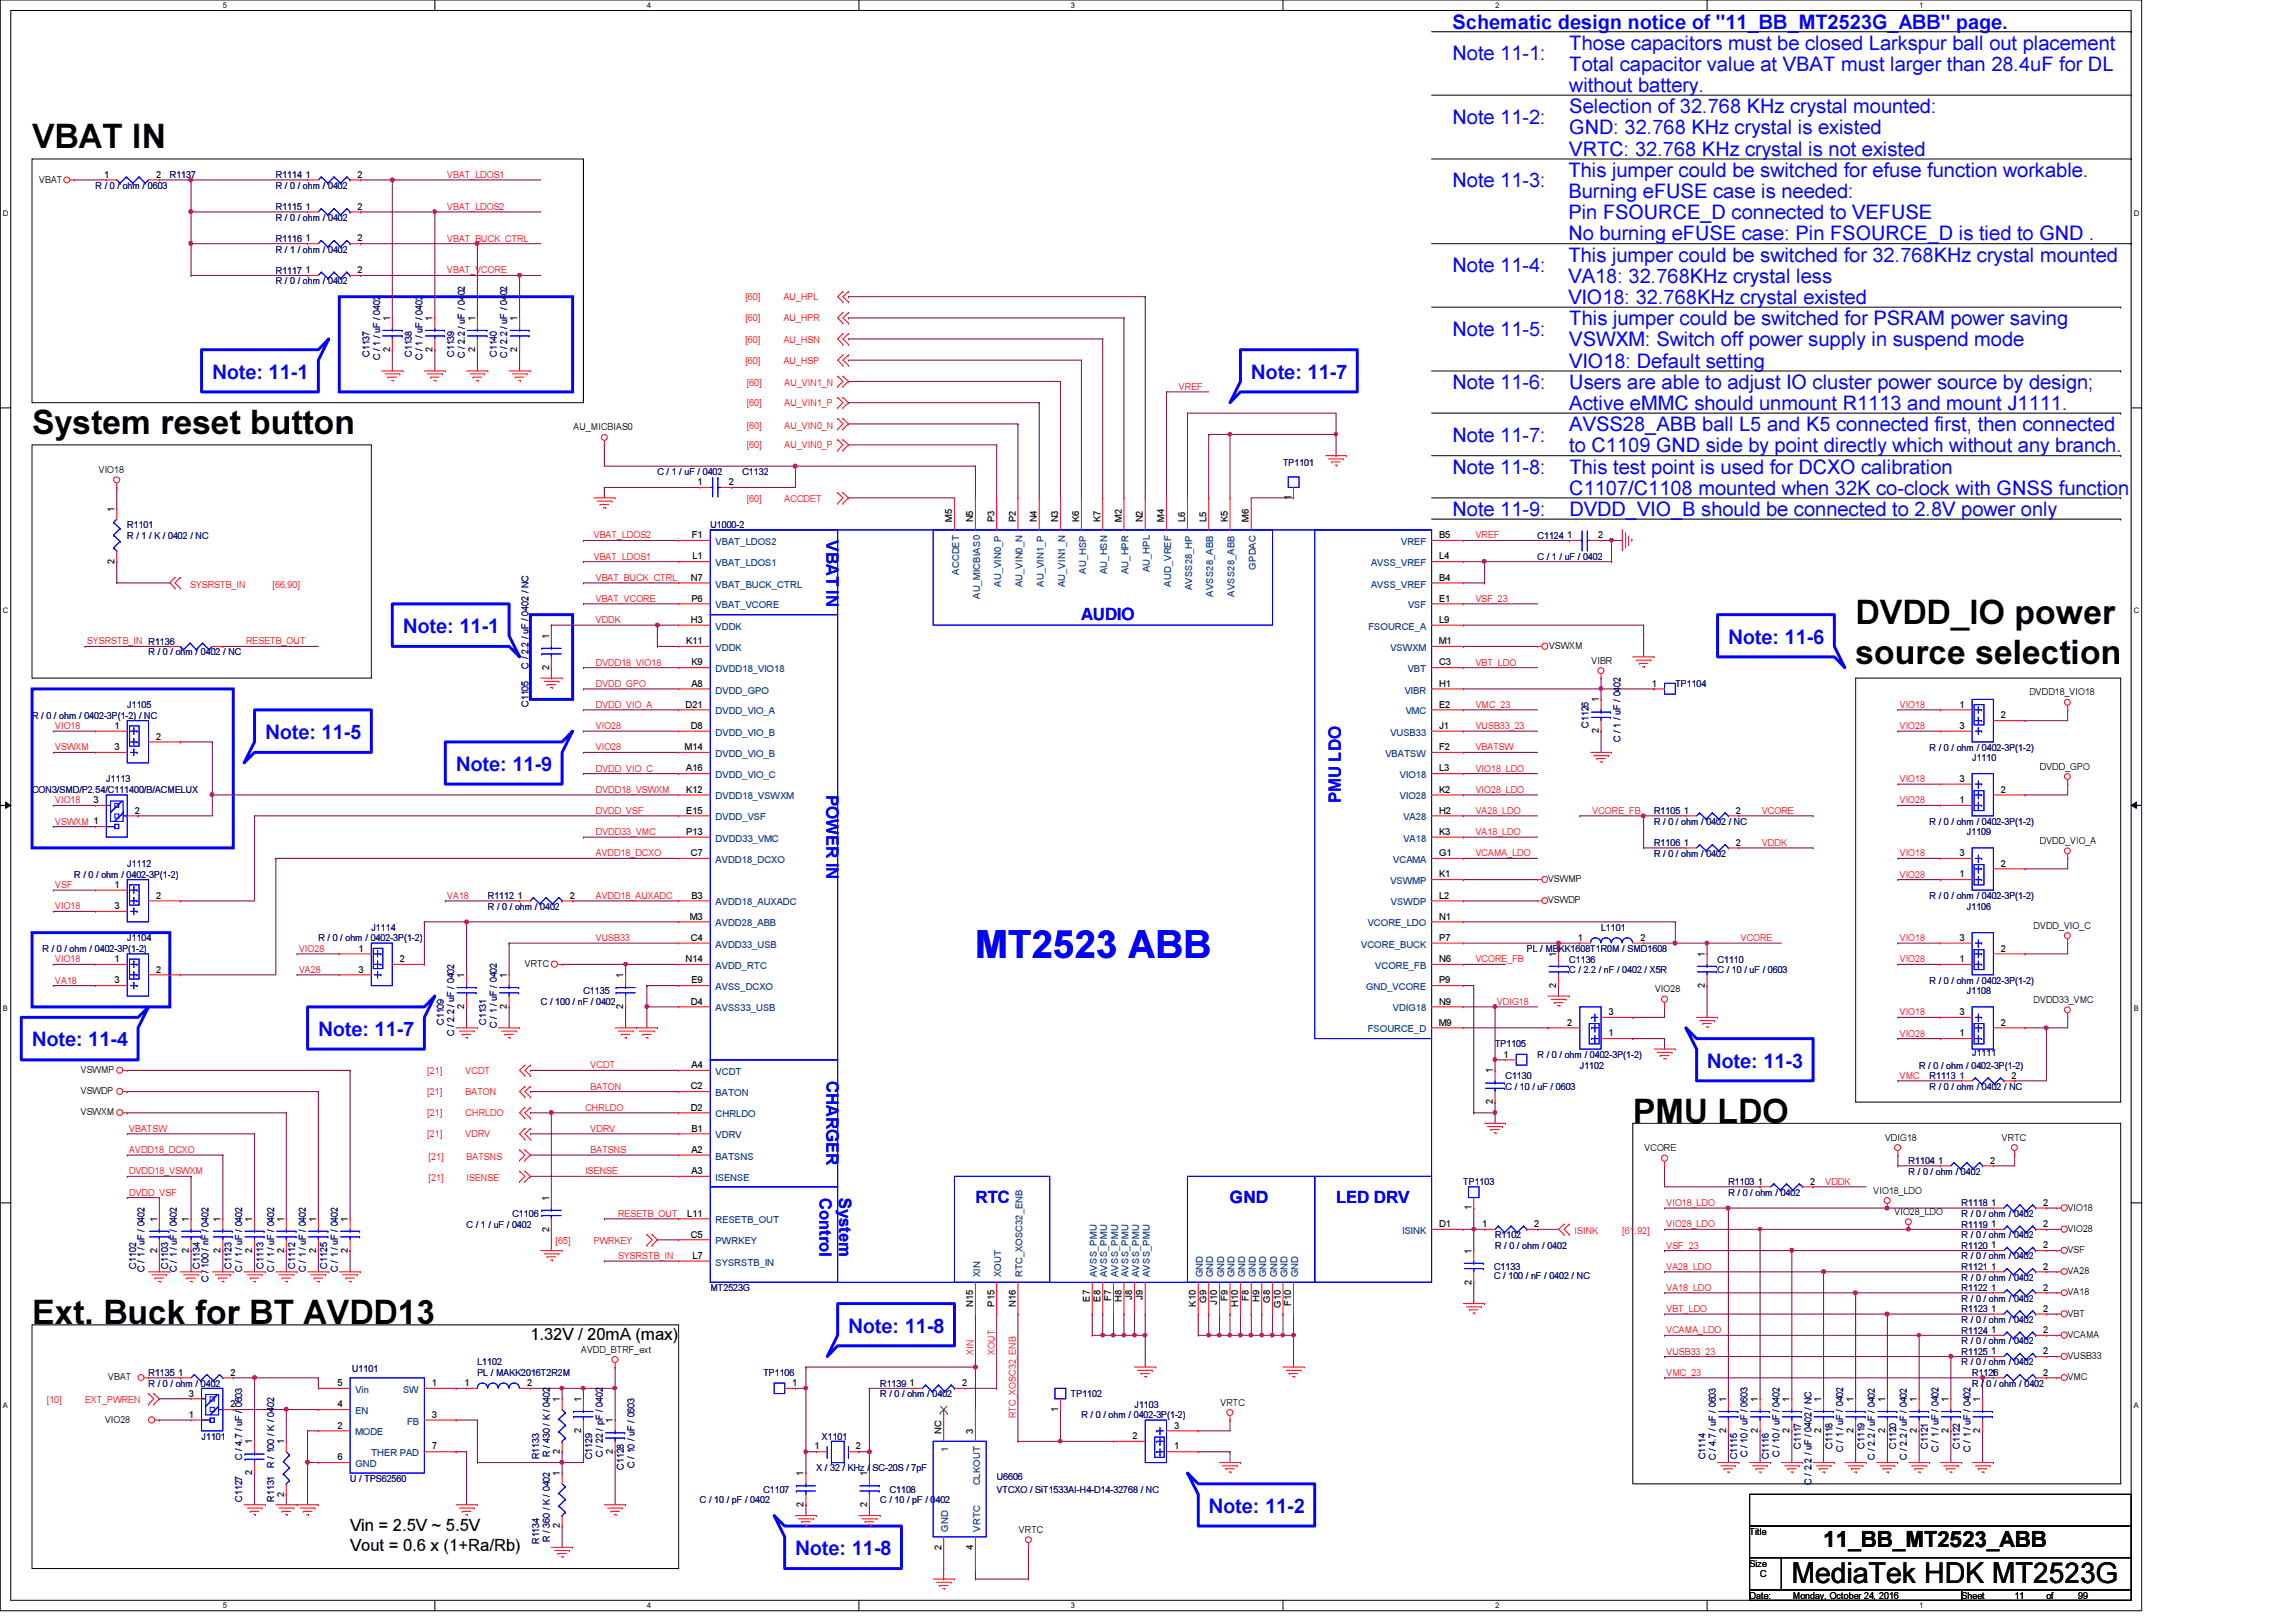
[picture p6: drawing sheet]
<svg xmlns="http://www.w3.org/2000/svg" width="297mm" height="210mm" viewBox="0 0 297 210" stroke-linecap="round" stroke-linejoin="round" font-family="sans-serif">
<defs><g id="words">
<text font-size="5" fill="#00f" x="126.2" y="124">MT2523 ABB</text>
<g font-size="4.4">
<text x="4.1" y="19.1">VBAT IN</text>
<text x="4.1" y="56.1">System reset button</text>
<text x="240.1" y="80.8">DVDD_IO power</text>
<text x="240.1" y="85.9">source selection</text>
<text x="211.2" y="145.3">PMU LDO</text>
<text x="4.1" y="171.3">Ext. Buck for BT AVDD13</text>
</g>
<text font-size="3.7" x="231.8" y="204.9">MediaTek HDK MT2523G</text>
<text font-size="2.9" x="235.9" y="200.2">11_BB_MT2523_ABB</text>
<g font-size="2.6" fill="#00f">
<text x="187.9" y="3.8">Schematic design notice of &quot;11_BB_MT2523G_ABB&quot; page.</text>
<text x="187.9" y="7.8">Note 11-1:</text>
<text x="203" y="6.4">Those capacitors must be closed Larkspur ball out placement</text>
<text x="203" y="11.9">without battery.</text>
<text x="203" y="9.2">Total capacitor value at VBAT must larger than 28.4uF for DL</text>
<text x="187.9" y="16">Note 11-2:</text>
<text x="203" y="14.6">Selection of 32.768 KHz crystal mounted:</text>
<text x="203" y="17.4">GND: 32.768 KHz crystal is existed</text>
<text x="202.9" y="22.9">This jumper could be switched for efuse function workable.</text>
<text x="203" y="20.2">VRTC: 32.768 KHz crystal is not existed</text>
<text x="187.9" y="24.3">Note 11-3:</text>
<text x="202.9" y="25.6">Burning eFUSE case is needed:</text>
<text x="202.9" y="28.4">Pin FSOURCE_D connected to VEFUSE</text>
<text x="187.9" y="35.2">Note 11-4:</text>
<text x="202.9" y="33.9">This jumper could be switched for 32.768KHz crystal mounted</text>
<text x="202.9" y="31.1">No burning eFUSE case: Pin FSOURCE_D is tied to GND .</text>
<text x="202.9" y="36.6">VA18: 32.768KHz crystal less</text>
<text x="202.9" y="39.3">VIO18: 32.768KHz crystal existed</text>
<text x="187.9" y="43.5">Note 11-5:</text>
<text x="203" y="42.1">This jumper could be switched for PSRAM power saving</text>
<text x="203" y="44.8">VSWXM: Switch off power supply in suspend mode</text>
<text x="203" y="47.6">VIO18: Default setting</text>
<text x="27.5" y="49">Note: 11-1</text>
<text x="161.9" y="49">Note: 11-7</text>
<text x="187.9" y="50.3">Note 11-6:</text>
<text x="203" y="50.3">Users are able to adjust IO cluster power source by design;</text>
<text x="203" y="53">Active eMMC should unmount R1113 and mount J1111.</text>
<text x="187.9" y="57.2">Note 11-7:</text>
<text x="203" y="55.8">AVSS28_ABB ball L5 and K5 connected first, then connected</text>
<text x="203" y="58.5">to C1109 GND side by point directly which without any branch.</text>
<text x="187.9" y="61.3">Note 11-8:</text>
<text x="203" y="64.1">C1107/C1108 mounted when 32K co-clock with GNSS function</text>
<text x="203" y="61.3">This test point is used for DCXO calibration</text>
<text x="187.9" y="66.8">Note 11-9:</text>
<text x="203" y="66.8">DVDD_VIO_B should be connected to 2.8V power only</text>
<text x="52.2" y="82">Note: 11-1</text>
<text x="223.6" y="83.3">Note: 11-6</text>
<text x="34.3" y="95.7">Note: 11-5</text>
<text x="59" y="99.8">Note: 11-9</text>
<text x="4.1" y="135.4">Note: 11-4</text>
<text x="41.2" y="134.1">Note: 11-7</text>
<text x="220.8" y="138.2">Note: 11-3</text>
<text x="109.8" y="172.5">Note: 11-8</text>
<text x="156.4" y="195.8">Note: 11-2</text>
<text x="102.9" y="201.3">Note: 11-8</text>
</g>
<g font-size="2.2" fill="#00f">
<text x="106.9" y="69.9" transform="rotate(90 106.9 69.9)">VBAT IN</text>
<text x="139.9" y="80.2">AUDIO</text>
<text x="106.9" y="102.9" transform="rotate(90 106.9 102.9)">POWER IN</text>
<text x="173.5" y="104" transform="rotate(-90 173.5 104)">PMU LDO</text>
<text x="106.9" y="139.9" transform="rotate(90 106.9 139.9)">CHARGER</text>
<text x="106" y="155" transform="rotate(90 106 155)">Control</text>
<text x="108.6" y="155" transform="rotate(90 108.6 155)">System</text>
<text x="126.2" y="155.6">RTC</text>
<text x="159.1" y="155.6">GND</text>
<text x="172.8" y="155.6">LED DRV</text>
</g>
<g font-size="2.2">
<text x="68.6" y="173.4">1.32V / 20mA (max)</text>
<text x="45.3" y="198.1">Vin = 2.5V ~ 5.5V</text>
<text x="45.3" y="200.7">Vout = 0.6 x (1+Ra/Rb)</text>
</g>
<g font-size="1.2">
<text x="5.1" y="23.6">VBAT</text>
<text x="13.5" y="23">1</text>
<text x="20.2" y="23">2</text>
<text x="39.5" y="23">1</text>
<text x="46.3" y="23">2</text>
<text x="39.5" y="27.1">1</text>
<text x="46.3" y="27.1">2</text>
<text x="39.5" y="31.2">1</text>
<text x="39.5" y="35.3">1</text>
<text x="46.3" y="31.2">2</text>
<text x="46.3" y="35.3">2</text>
<text x="50.5" y="41.5" transform="rotate(-90 50.5 41.5)">1</text>
<text x="56" y="41.5" transform="rotate(-90 56 41.5)">1</text>
<text x="61.5" y="41.5" transform="rotate(-90 61.5 41.5)">1</text>
<text x="66.9" y="41.5" transform="rotate(-90 66.9 41.5)">1</text>
<text x="50.5" y="45.5" transform="rotate(-90 50.5 45.5)">2</text>
<text x="56" y="45.5" transform="rotate(-90 56 45.5)">2</text>
<text x="61.5" y="45.5" transform="rotate(-90 61.5 45.5)">2</text>
<text x="66.9" y="45.5" transform="rotate(-90 66.9 45.5)">2</text>
<text x="74.2" y="55.7">AU_MICBIAS0</text>
<text x="12.8" y="61.2">VIO18</text>
<text x="90.3" y="62.8">1</text>
<text x="94.3" y="62.8">2</text>
<text x="167" y="64.7" transform="rotate(-90 167 64.7)">1</text>
<text x="14.8" y="66.2" transform="rotate(-90 14.8 66.2)">1</text>
<text x="89.5" y="69.6">F1</text>
<text x="123.2" y="67.6" transform="rotate(-90 123.2 67.6)">M5</text>
<text x="125.9" y="67.6" transform="rotate(-90 125.9 67.6)">N5</text>
<text x="128.6" y="67.6" transform="rotate(-90 128.6 67.6)">P3</text>
<text x="131.4" y="67.6" transform="rotate(-90 131.4 67.6)">P2</text>
<text x="134.2" y="67.6" transform="rotate(-90 134.2 67.6)">N4</text>
<text x="136.9" y="67.6" transform="rotate(-90 136.9 67.6)">N3</text>
<text x="139.6" y="67.6" transform="rotate(-90 139.6 67.6)">K6</text>
<text x="142.4" y="67.6" transform="rotate(-90 142.4 67.6)">K7</text>
<text x="145.1" y="67.6" transform="rotate(-90 145.1 67.6)">M2</text>
<text x="147.9" y="67.6" transform="rotate(-90 147.9 67.6)">N2</text>
<text x="150.6" y="67.6" transform="rotate(-90 150.6 67.6)">M4</text>
<text x="153.3" y="67.6" transform="rotate(-90 153.3 67.6)">L6</text>
<text x="156.1" y="67.6" transform="rotate(-90 156.1 67.6)">L5</text>
<text x="158.8" y="67.6" transform="rotate(-90 158.8 67.6)">K5</text>
<text x="161.6" y="67.6" transform="rotate(-90 161.6 67.6)">M6</text>
<text x="186.2" y="69.6">B5</text>
<text x="202.7" y="69.6">1</text>
<text x="206.8" y="69.6">2</text>
<text x="14.8" y="72.9" transform="rotate(-90 14.8 72.9)">2</text>
<text x="89.4" y="75.1">N7</text>
<text x="89.4" y="77.9">P6</text>
<text x="89.6" y="72.4">L1</text>
<text x="186.2" y="77.9">E1</text>
<text x="186.2" y="75.1">B4</text>
<text x="186.2" y="72.4">L4</text>
<text x="71" y="82.7" transform="rotate(-90 71 82.7)">1</text>
<text x="88.8" y="83.4">K11</text>
<text x="89.4" y="80.6">H3</text>
<text x="186.2" y="83.4">M1</text>
<text x="186.2" y="80.6">L9</text>
<text x="200.4" y="84">VSWXM</text>
<text x="71" y="86.7" transform="rotate(-90 71 86.7)">2</text>
<text x="89.4" y="86.1">K9</text>
<text x="89.4" y="88.9">A8</text>
<text x="186.2" y="88.9">H1</text>
<text x="186.2" y="86.1">C3</text>
<text x="205.9" y="85.9">VIBR</text>
<text x="213.7" y="88.9">1</text>
<text x="14.8" y="94.3">1</text>
<text x="20.2" y="95.7">2</text>
<text x="88.7" y="91.6">D21</text>
<text x="89.4" y="94.3">D8</text>
<text x="186.2" y="91.6">E2</text>
<text x="186.2" y="94.3">J1</text>
<text x="206.8" y="94.9" transform="rotate(-90 206.8 94.9)">2</text>
<text x="206.8" y="90.9" transform="rotate(-90 206.8 90.9)">1</text>
<text x="253.5" y="91.6">1</text>
<text x="253.5" y="94.3">3</text>
<text x="258.9" y="93">2</text>
<text x="262.5" y="90">DVDD18_VIO18</text>
<text x="14.8" y="97.1">3</text>
<text x="88.6" y="97.1">M14</text>
<text x="88.8" y="99.8">A16</text>
<text x="186.2" y="99.8">L3</text>
<text x="186.2" y="97.1">F2</text>
<text x="253.5" y="101.2">3</text>
<text x="263.9" y="99.6">DVDD_GPO</text>
<text x="12.1" y="103.9">3</text>
<text x="17.4" y="105.3">2</text>
<text x="88.8" y="105.3">E15</text>
<text x="88.8" y="102.6">K12</text>
<text x="186.2" y="102.6">K2</text>
<text x="186.2" y="105.3">H2</text>
<text x="217.8" y="105.3">1</text>
<text x="224.6" y="105.3">2</text>
<text x="253.5" y="103.9">1</text>
<text x="258.9" y="102.6">2</text>
<text x="88.8" y="108">P13</text>
<text x="89.4" y="110.8">C7</text>
<text x="186.2" y="108">K3</text>
<text x="186.2" y="110.8">G1</text>
<text x="186.2" y="113.5">K1</text>
<text x="217.8" y="109.4">1</text>
<text x="224.6" y="109.4">2</text>
<text x="253.5" y="113.5">1</text>
<text x="253.5" y="110.8">3</text>
<text x="258.9" y="112.1">2</text>
<text x="263.9" y="109.2">DVDD_VIO_A</text>
<text x="14.8" y="114.9">1</text>
<text x="14.8" y="117.6">3</text>
<text x="20.2" y="116.3">2</text>
<text x="67" y="116.3">1</text>
<text x="73.7" y="116.3">2</text>
<text x="89.3" y="119">M3</text>
<text x="89.4" y="116.3">B3</text>
<text x="186.2" y="119">N1</text>
<text x="186.2" y="116.3">L2</text>
<text x="200.3" y="116.9">VSWDP</text>
<text x="200.3" y="114.1">VSWMP</text>
<text x="14.8" y="124.5">1</text>
<text x="20.2" y="125.9">2</text>
<text x="46.4" y="123.1">1</text>
<text x="46.4" y="125.9">3</text>
<text x="51.7" y="124.5">2</text>
<text x="67.9" y="125.1">VRTC</text>
<text x="88.7" y="124.5">N14</text>
<text x="89.4" y="121.8">C4</text>
<text x="186.2" y="121.8">P7</text>
<text x="186.2" y="124.5">N6</text>
<text x="201.3" y="123.8" transform="rotate(-90 201.3 123.8)">1</text>
<text x="204.1" y="121.8">1</text>
<text x="212.2" y="121.8">2</text>
<text x="220.6" y="123.8" transform="rotate(-90 220.6 123.8)">1</text>
<text x="253.5" y="124.5">1</text>
<text x="253.5" y="121.8">3</text>
<text x="258.9" y="123.1">2</text>
<text x="263.1" y="120.2">DVDD_VIO_C</text>
<text x="14.8" y="127.3">3</text>
<text x="60.1" y="130.6" transform="rotate(-90 60.1 130.6)">2</text>
<text x="60.1" y="126.6" transform="rotate(-90 60.1 126.6)">1</text>
<text x="65.6" y="130.6" transform="rotate(-90 65.6 130.6)">2</text>
<text x="65.6" y="126.6" transform="rotate(-90 65.6 126.6)">1</text>
<text x="80.6" y="130.6" transform="rotate(-90 80.6 130.6)">2</text>
<text x="80.6" y="126.6" transform="rotate(-90 80.6 126.6)">1</text>
<text x="89.4" y="130">D4</text>
<text x="89.4" y="127.3">E9</text>
<text x="186.2" y="127.3">P9</text>
<text x="186.2" y="130">N9</text>
<text x="201.3" y="127.8" transform="rotate(-90 201.3 127.8)">2</text>
<text x="208.1" y="131.4">3</text>
<text x="214.1" y="128.4">VIO28</text>
<text x="220.6" y="127.8" transform="rotate(-90 220.6 127.8)">2</text>
<text x="253.5" y="131.4">3</text>
<text x="263.1" y="129.8">DVDD33_VMC</text>
<text x="186.2" y="132.7">M9</text>
<text x="194.5" y="136.9">1</text>
<text x="202.7" y="132.7">2</text>
<text x="208.1" y="134.1">1</text>
<text x="253.5" y="134.1">1</text>
<text x="258.9" y="132.7">2</text>
<text x="10.5" y="141.6">VSWDP</text>
<text x="10.5" y="138.9">VSWMP</text>
<text x="89.4" y="141">C2</text>
<text x="89.4" y="143.7">D2</text>
<text x="89.4" y="138.2">A4</text>
<text x="193.1" y="142.9" transform="rotate(-90 193.1 142.9)">2</text>
<text x="193.1" y="138.9" transform="rotate(-90 193.1 138.9)">1</text>
<text x="253.5" y="139.6">1</text>
<text x="260.2" y="139.6">2</text>
<text x="10.5" y="144.3">VSWXM</text>
<text x="89.4" y="146.4">B1</text>
<text x="89.4" y="149.2">A2</text>
<text x="212.8" y="149">VCORE</text>
<text x="243.9" y="147.6">VDIG18</text>
<text x="259" y="147.6">VRTC</text>
<text x="71" y="155.4" transform="rotate(-90 71 155.4)">1</text>
<text x="89.4" y="151.9">A3</text>
<text x="227.4" y="153.3">1</text>
<text x="234.2" y="153.3">2</text>
<text x="242.4" y="154.5">VIO18_LDO</text>
<text x="250.7" y="150.6">1</text>
<text x="257.5" y="150.6">2</text>
<text x="20.3" y="158.1" transform="rotate(-90 20.3 158.1)">1</text>
<text x="24.4" y="158.1" transform="rotate(-90 24.4 158.1)">1</text>
<text x="28.5" y="158.1" transform="rotate(-90 28.5 158.1)">1</text>
<text x="32.6" y="158.1" transform="rotate(-90 32.6 158.1)">1</text>
<text x="36.7" y="158.1" transform="rotate(-90 36.7 158.1)">1</text>
<text x="40.9" y="158.1" transform="rotate(-90 40.9 158.1)">1</text>
<text x="45" y="158.1" transform="rotate(-90 45 158.1)">1</text>
<text x="71" y="159.4" transform="rotate(-90 71 159.4)">2</text>
<text x="88.9" y="157.4">L11</text>
<text x="89.4" y="160.1">C5</text>
<text x="186.2" y="158.8">D1</text>
<text x="190.4" y="156.6" transform="rotate(-90 190.4 156.6)">1</text>
<text x="191.8" y="158.8">1</text>
<text x="198.5" y="158.8">2</text>
<text x="245.1" y="157.2">VIO28_LDO</text>
<text x="257.6" y="158.8">1</text>
<text x="257.6" y="161.5">1</text>
<text x="257.6" y="156">1</text>
<text x="264.3" y="158.8">2</text>
<text x="264.3" y="161.5">2</text>
<text x="264.3" y="156">2</text>
<text x="267.5" y="156.7">VIO18</text>
<text x="267.5" y="159.4">VIO28</text>
<text x="20.3" y="162.1" transform="rotate(-90 20.3 162.1)">2</text>
<text x="24.4" y="162.1" transform="rotate(-90 24.4 162.1)">2</text>
<text x="28.5" y="162.1" transform="rotate(-90 28.5 162.1)">2</text>
<text x="32.6" y="162.1" transform="rotate(-90 32.6 162.1)">2</text>
<text x="36.7" y="162.1" transform="rotate(-90 36.7 162.1)">2</text>
<text x="40.9" y="162.1" transform="rotate(-90 40.9 162.1)">2</text>
<text x="45" y="162.1" transform="rotate(-90 45 162.1)">2</text>
<text x="89.6" y="162.9">L7</text>
<text x="190.4" y="166.2" transform="rotate(-90 190.4 166.2)">2</text>
<text x="190.4" y="162.2" transform="rotate(-90 190.4 162.2)">1</text>
<text x="257.6" y="167">1</text>
<text x="257.6" y="164.3">1</text>
<text x="264.3" y="167">2</text>
<text x="264.3" y="164.3">2</text>
<text x="267.5" y="162.1">VSF</text>
<text x="267.5" y="164.9">VA28</text>
<text x="267.5" y="167.6">VA18</text>
<text x="125.9" y="169.2" transform="rotate(-90 125.9 169.2)">N15</text>
<text x="128.6" y="169.1" transform="rotate(-90 128.6 169.1)">P15</text>
<text x="131.4" y="169.2" transform="rotate(-90 131.4 169.2)">N16</text>
<text x="141" y="168.4" transform="rotate(-90 141 168.4)">E7</text>
<text x="142.4" y="168.4" transform="rotate(-90 142.4 168.4)">E8</text>
<text x="143.8" y="168.4" transform="rotate(-90 143.8 168.4)">F7</text>
<text x="145.1" y="168.5" transform="rotate(-90 145.1 168.5)">H8</text>
<text x="146.5" y="168.2" transform="rotate(-90 146.5 168.2)">J8</text>
<text x="147.9" y="168.2" transform="rotate(-90 147.9 168.2)">J9</text>
<text x="154.7" y="169.1" transform="rotate(-90 154.7 169.1)">K10</text>
<text x="156.1" y="168.6" transform="rotate(-90 156.1 168.6)">G9</text>
<text x="157.5" y="168.9" transform="rotate(-90 157.5 168.9)">J10</text>
<text x="158.8" y="168.4" transform="rotate(-90 158.8 168.4)">F9</text>
<text x="160.2" y="169.2" transform="rotate(-90 160.2 169.2)">H10</text>
<text x="161.6" y="168.4" transform="rotate(-90 161.6 168.4)">F8</text>
<text x="162.9" y="168.5" transform="rotate(-90 162.9 168.5)">H9</text>
<text x="164.3" y="168.6" transform="rotate(-90 164.3 168.6)">G8</text>
<text x="165.7" y="169.2" transform="rotate(-90 165.7 169.2)">G10</text>
<text x="167" y="169" transform="rotate(-90 167 169)">F10</text>
<text x="257.6" y="172.5">1</text>
<text x="257.6" y="169.8">1</text>
<text x="264.3" y="172.5">2</text>
<text x="264.3" y="169.8">2</text>
<text x="267.5" y="170.4">VBT</text>
<text x="267.5" y="173.1">VCAMA</text>
<text x="14" y="178.6">VBAT</text>
<text x="23.1" y="178">1</text>
<text x="29.8" y="178">2</text>
<text x="43.6" y="179.4">5</text>
<text x="55.9" y="179.4">1</text>
<text x="60.1" y="179.4">1</text>
<text x="68.2" y="179.4">2</text>
<text x="75.2" y="175">AVDD_BTRF_ext</text>
<text x="102.5" y="179.4">1</text>
<text x="117.7" y="179.4">1</text>
<text x="124.5" y="179.4">2</text>
<text x="257.6" y="175.3">1</text>
<text x="257.6" y="178">1</text>
<text x="264.3" y="175.3">2</text>
<text x="264.3" y="178">2</text>
<text x="267.5" y="178.6">VMC</text>
<text x="267.5" y="175.9">VUSB33</text>
<text x="13.6" y="184.1">VIO28</text>
<text x="24.4" y="183.5">1</text>
<text x="24.4" y="180.7">3</text>
<text x="29.8" y="182.1">2</text>
<text x="43.6" y="182.1">4</text>
<text x="43.6" y="184.9">2</text>
<text x="55.9" y="183.5">3</text>
<text x="72.4" y="181.4" transform="rotate(-90 72.4 181.4)">1</text>
<text x="75.2" y="185.4" transform="rotate(-90 75.2 185.4)">2</text>
<text x="75.2" y="181.4" transform="rotate(-90 75.2 181.4)">1</text>
<text x="79.3" y="184.2" transform="rotate(-90 79.3 184.2)">1</text>
<text x="121.8" y="185.5" transform="rotate(-90 121.8 185.5)">NC</text>
<text x="125.9" y="185.5" transform="rotate(-90 125.9 185.5)">3</text>
<text x="136.9" y="182.7" transform="rotate(-90 136.9 182.7)">1</text>
<text x="151.9" y="184.9">3</text>
<text x="157.9" y="181.9">VRTC</text>
<text x="223.3" y="185.4" transform="rotate(-90 223.3 185.4)">2</text>
<text x="223.3" y="181.4" transform="rotate(-90 223.3 181.4)">1</text>
<text x="227.4" y="185.4" transform="rotate(-90 227.4 185.4)">2</text>
<text x="227.4" y="181.4" transform="rotate(-90 227.4 181.4)">1</text>
<text x="231.5" y="185.4" transform="rotate(-90 231.5 185.4)">2</text>
<text x="231.5" y="181.4" transform="rotate(-90 231.5 181.4)">1</text>
<text x="235.6" y="185.4" transform="rotate(-90 235.6 185.4)">2</text>
<text x="235.6" y="181.4" transform="rotate(-90 235.6 181.4)">1</text>
<text x="239.8" y="185.4" transform="rotate(-90 239.8 185.4)">2</text>
<text x="239.8" y="181.4" transform="rotate(-90 239.8 181.4)">1</text>
<text x="243.9" y="185.4" transform="rotate(-90 243.9 185.4)">2</text>
<text x="243.9" y="181.4" transform="rotate(-90 243.9 181.4)">1</text>
<text x="248" y="185.4" transform="rotate(-90 248 185.4)">2</text>
<text x="248" y="181.4" transform="rotate(-90 248 181.4)">1</text>
<text x="252.1" y="185.4" transform="rotate(-90 252.1 185.4)">2</text>
<text x="252.1" y="181.4" transform="rotate(-90 252.1 181.4)">1</text>
<text x="256.2" y="185.4" transform="rotate(-90 256.2 185.4)">2</text>
<text x="256.2" y="181.4" transform="rotate(-90 256.2 181.4)">1</text>
<text x="32.6" y="190.9" transform="rotate(-90 32.6 190.9)">2</text>
<text x="32.6" y="186.9" transform="rotate(-90 32.6 186.9)">1</text>
<text x="36.7" y="186.9" transform="rotate(-90 36.7 186.9)">1</text>
<text x="43.6" y="189">6</text>
<text x="55.9" y="187.6">7</text>
<text x="72.4" y="191.1" transform="rotate(-90 72.4 191.1)">1</text>
<text x="72.4" y="188.2" transform="rotate(-90 72.4 188.2)">2</text>
<text x="79.3" y="188.2" transform="rotate(-90 79.3 188.2)">2</text>
<text x="104" y="191.1" transform="rotate(-90 104 191.1)">1</text>
<text x="105.4" y="187.6">1</text>
<text x="110.7" y="187.6">2</text>
<text x="112.2" y="191.1" transform="rotate(-90 112.2 191.1)">1</text>
<text x="146.5" y="186.2">2</text>
<text x="151.9" y="187.6">1</text>
<text x="36.7" y="193.7" transform="rotate(-90 36.7 193.7)">2</text>
<text x="72.4" y="197.8" transform="rotate(-90 72.4 197.8)">2</text>
<text x="104" y="195" transform="rotate(-90 104 195)">2</text>
<text x="112.2" y="195" transform="rotate(-90 112.2 195)">2</text>
<text x="121.8" y="200.5" transform="rotate(-90 121.8 200.5)">2</text>
<text x="125.9" y="200.5" transform="rotate(-90 125.9 200.5)">4</text>
<text x="131.8" y="198.4">VRTC</text>
<text x="226.4" y="198.6">Title</text>
<text x="226.4" y="202.7">Size</text>
<text x="226.4" y="206.9">Date:</text>
<text x="227.7" y="204.1">C</text>
<text x="231.9" y="206.9">Monday, October 24, 2016</text>
<text x="253.8" y="206.9">Sheet</text>
<text x="260.6" y="206.9">11</text>
<text x="264.7" y="206.9">of</text>
<text x="268.9" y="206.9">99</text>
</g>
<g font-size="1.2" fill="#000080">
<text x="22" y="23.1">R1137</text>
<text x="35.7" y="23.1">R1114</text>
<text x="12.4" y="24.4">R / 0 / ohm / 0603</text>
<text x="35.7" y="24.4">R / 0 / ohm / 0402</text>
<text x="35.7" y="27.2">R1115</text>
<text x="35.7" y="28.6">R / 0 / ohm / 0402</text>
<text x="35.7" y="31.3">R1116</text>
<text x="35.7" y="32.7">R / 1 / ohm / 0402</text>
<text x="35.7" y="35.4">R1117</text>
<text x="35.7" y="36.8">R / 0 / ohm / 0402</text>
<text x="47.8" y="46.2" transform="rotate(-90 47.8 46.2)">C1137</text>
<text x="49.2" y="46.6" transform="rotate(-90 49.2 46.6)">C / 1 / uF / 0402</text>
<text x="53.3" y="46.2" transform="rotate(-90 53.3 46.2)">C1138</text>
<text x="54.6" y="46.6" transform="rotate(-90 54.6 46.6)">C / 1 / uF / 0402</text>
<text x="58.8" y="46.2" transform="rotate(-90 58.8 46.2)">C1139</text>
<text x="60.2" y="46.4" transform="rotate(-90 60.2 46.4)">C / 2.2 / uF / 0402</text>
<text x="64.3" y="46.2" transform="rotate(-90 64.3 46.2)">C1140</text>
<text x="65.6" y="46.4" transform="rotate(-90 65.6 46.4)">C / 2.2 / uF / 0402</text>
<text x="85" y="61.5">C / 1 / uF / 0402</text>
<text x="96.1" y="61.5">C1132</text>
<text x="166" y="60.4">TP1101</text>
<text x="16.5" y="68.3">R1101</text>
<text x="16.5" y="69.7">R / 1 / K / 0402 / NC</text>
<text x="91.9" y="68.3">U1000-2</text>
<text x="198.9" y="69.7">C1124</text>
<text x="198.9" y="72.4">C / 1 / uF / 0402</text>
<text x="19.2" y="84.8">R / 0 / ohm / 0402 / NC</text>
<text x="68.4" y="86.5" transform="rotate(-90 68.4 86.5)">C / 2.2 / uF / 0402 / NC</text>
<text x="216.7" y="88.9">TP1104</text>
<text x="4.1" y="93">R / 0 / ohm / 0402-3P(1-2) / NC</text>
<text x="16.5" y="91.7">J1105</text>
<text x="68.4" y="91.5" transform="rotate(-90 68.4 91.5)">C1105</text>
<text x="205.5" y="94.2" transform="rotate(-90 205.5 94.2)">C1126</text>
<text x="13.8" y="101.3">J1113</text>
<text x="209.6" y="96" transform="rotate(-90 209.6 96)">C / 1 / uF / 0402</text>
<text x="249.6" y="97.2">R / 0 / ohm / 0402-3P(1-2)</text>
<text x="255.1" y="98.5">J1110</text>
<text x="4.1" y="102.6">CON3/SMD/P2.54/C111400/B/ACMELUX</text>
<text x="214" y="105.4">R1105</text>
<text x="214" y="106.7">R / 0 / ohm / 0402 / NC</text>
<text x="249.6" y="106.7">R / 0 / ohm / 0402-3P(1-2)</text>
<text x="9.6" y="113.6">R / 0 / ohm / 0402-3P(1-2)</text>
<text x="16.5" y="112.2">J1112</text>
<text x="214" y="109.5">R1106</text>
<text x="214" y="110.9">R / 0 / ohm / 0402</text>
<text x="254.5" y="108.1">J1109</text>
<text x="63.1" y="116.3">R1112</text>
<text x="63.1" y="117.7">R / 0 / ohm / 0402</text>
<text x="249.6" y="116.3">R / 0 / ohm / 0402-3P(1-2)</text>
<text x="254.5" y="117.7">J1106</text>
<text x="5.5" y="123.2">R / 0 / ohm / 0402-3P(1-2)</text>
<text x="16.5" y="121.8">J1104</text>
<text x="41.2" y="121.8">R / 0 / ohm / 0402-3P(1-2)</text>
<text x="48" y="120.4">J1114</text>
<text x="197.5" y="123.2">PL / MBKK1608T1R0M / SMD1608</text>
<text x="203" y="124.6">C1136</text>
<text x="203" y="125.9">C / 2.2 / nF / 0402 / X5R</text>
<text x="207.1" y="120.4">L1101</text>
<text x="222.2" y="124.6">C1110</text>
<text x="222.2" y="125.9">C / 10 / uF / 0603</text>
<text x="70" y="130">C / 100 / nF / 0402</text>
<text x="75.5" y="128.7">C1135</text>
<text x="249.6" y="127.3">R / 0 / ohm / 0402-3P(1-2)</text>
<text x="254.5" y="128.7">J1108</text>
<text x="57.4" y="132.6" transform="rotate(-90 57.4 132.6)">C1109</text>
<text x="58.8" y="134.1" transform="rotate(-90 58.8 134.1)">C / 2.2 / uF / 0402</text>
<text x="62.9" y="132.6" transform="rotate(-90 62.9 132.6)">C1131</text>
<text x="64.3" y="133" transform="rotate(-90 64.3 133)">C / 1 / uF / 0402</text>
<text x="193.4" y="135.6">TP1105</text>
<text x="198.9" y="136.9">R / 0 / ohm / 0402-3P(1-2)</text>
<text x="255.1" y="136.7">J1111</text>
<text x="194.8" y="139.7">C1130</text>
<text x="194.8" y="141">C / 10 / uF / 0603</text>
<text x="204.4" y="138.3">J1102</text>
<text x="248.3" y="138.3">R / 0 / ohm / 0402-3P(1-2)</text>
<text x="249.6" y="139.7">R1113</text>
<text x="249.6" y="141">R / 0 / ohm / 0402 / NC</text>
<text x="189.3" y="153.4">TP1103</text>
<text x="223.6" y="153.4">R1103</text>
<text x="223.6" y="154.7">R / 0 / ohm / 0402</text>
<text x="246.9" y="150.6">R1104</text>
<text x="246.9" y="152">R / 0 / ohm / 0402</text>
<text x="60.4" y="158.9">C / 1 / uF / 0402</text>
<text x="66.3" y="157.5">C1106</text>
<text x="193.4" y="160.2">R1102</text>
<text x="193.4" y="161.6">R / 0 / ohm / 0402</text>
<text x="253.8" y="158.9">R1119</text>
<text x="253.8" y="160.2">R / 0 / ohm / 0402</text>
<text x="253.8" y="161.6">R1120</text>
<text x="253.8" y="156.1">R1118</text>
<text x="253.8" y="157.5">R / 0 / ohm / 0402</text>
<text x="17.6" y="164.2" transform="rotate(-90 17.6 164.2)">C1102</text>
<text x="18.7" y="164.6" transform="rotate(-90 18.7 164.6)">C / 1 / uF / 0402</text>
<text x="21.8" y="164.2" transform="rotate(-90 21.8 164.2)">C1103</text>
<text x="22.9" y="164.6" transform="rotate(-90 22.9 164.6)">C / 1 / uF / 0402</text>
<text x="25.9" y="164.2" transform="rotate(-90 25.9 164.2)">C1134</text>
<text x="27" y="165.9" transform="rotate(-90 27 165.9)">C / 100 / nF / 0402</text>
<text x="30" y="164.2" transform="rotate(-90 30 164.2)">C1123</text>
<text x="31.3" y="164.6" transform="rotate(-90 31.3 164.6)">C / 1 / uF / 0402</text>
<text x="34.1" y="164.2" transform="rotate(-90 34.1 164.2)">C1113</text>
<text x="35.5" y="164.6" transform="rotate(-90 35.5 164.6)">C / 1 / uF / 0402</text>
<text x="38.2" y="164.2" transform="rotate(-90 38.2 164.2)">C1112</text>
<text x="39.6" y="164.6" transform="rotate(-90 39.6 164.6)">C / 1 / uF / 0402</text>
<text x="42.3" y="164.2" transform="rotate(-90 42.3 164.2)">C1125</text>
<text x="43.7" y="164.6" transform="rotate(-90 43.7 164.6)">C / 1 / uF / 0402</text>
<text x="91.9" y="167.1">MT2523G</text>
<text x="193.3" y="164.3">C1133</text>
<text x="193.3" y="165.6">C / 100 / nF / 0402 / NC</text>
<text x="253.8" y="167.1">R1122</text>
<text x="253.8" y="164.3">R1121</text>
<text x="253.8" y="165.7">R / 0 / ohm / 0402</text>
<text x="253.8" y="163">R / 0 / ohm / 0402</text>
<text x="253.8" y="172.6">R1124</text>
<text x="253.8" y="173.9">R / 0 / ohm / 0402</text>
<text x="253.8" y="168.4">R / 0 / ohm / 0402</text>
<text x="253.8" y="169.8">R1123</text>
<text x="253.8" y="171.2">R / 0 / ohm / 0402</text>
<text x="19.2" y="178.1">R1135</text>
<text x="19.2" y="179.5">R / 0 / ohm / 0402</text>
<text x="45.5" y="177.5">U1101</text>
<text x="61.8" y="176.7">L1102</text>
<text x="61.8" y="178.1">PL / MAKK2016T2R2M</text>
<text x="98.8" y="178.1">TP1106</text>
<text x="113.9" y="179.5">R1139</text>
<text x="253.8" y="175.3">R1125</text>
<text x="253.8" y="176.7">R / 0 / ohm / 0402</text>
<text x="255.1" y="178.1">R1126</text>
<text x="255.1" y="179.5">R / 0 / ohm / 0402</text>
<text x="113.9" y="180.8">R / 0 / ohm / 0402</text>
<text x="138.6" y="180.8">TP1102</text>
<text x="139.9" y="183.6">R / 0 / ohm / 0402-3P(1-2)</text>
<text x="146.8" y="182.2">J1103</text>
<text x="26.1" y="186.3">J1101</text>
<text x="31.3" y="189" transform="rotate(-90 31.3 189)">C / 4.7 / uF / 0603</text>
<text x="35.5" y="189.9" transform="rotate(-90 35.5 189.9)">R / 100 / K / 0402</text>
<text x="45.3" y="191.8">U / TPS62560</text>
<text x="69.8" y="188.8" transform="rotate(-90 69.8 188.8)">R1133</text>
<text x="71.1" y="188.6" transform="rotate(-90 71.1 188.6)">R / 430 / K / 0402</text>
<text x="76.6" y="188.8" transform="rotate(-90 76.6 188.8)">C1129</text>
<text x="78" y="188.6" transform="rotate(-90 78 188.6)">C / 22 / pF / 0402</text>
<text x="80.7" y="190.2" transform="rotate(-90 80.7 190.2)">C1128</text>
<text x="82.1" y="189.9" transform="rotate(-90 82.1 189.9)">C / 10 / uF / 0603</text>
<text x="105.6" y="190.4">X / 32 / KHz / SC-20S / 7pF</text>
<text x="106.3" y="186.3">X1101</text>
<text x="128.9" y="191.5">U6606</text>
<text x="220.6" y="188.8" transform="rotate(-90 220.6 188.8)">C1114</text>
<text x="222" y="189" transform="rotate(-90 222 189)">C / 4.7 / uF / 0603</text>
<text x="224.7" y="188.8" transform="rotate(-90 224.7 188.8)">C1115</text>
<text x="226.1" y="188.6" transform="rotate(-90 226.1 188.6)">C / 10 / uF / 0603</text>
<text x="228.9" y="188.8" transform="rotate(-90 228.9 188.8)">C1116</text>
<text x="230.2" y="188.6" transform="rotate(-90 230.2 188.6)">C / 10 / uF / 0402</text>
<text x="233" y="187.5" transform="rotate(-90 233 187.5)">C1117</text>
<text x="237.1" y="187.5" transform="rotate(-90 237.1 187.5)">C1118</text>
<text x="238.5" y="187.9" transform="rotate(-90 238.5 187.9)">C / 1 / uF / 0402</text>
<text x="241.2" y="187.5" transform="rotate(-90 241.2 187.5)">C1119</text>
<text x="242.6" y="189" transform="rotate(-90 242.6 189)">C / 2.2 / uF / 0402</text>
<text x="245.3" y="187.5" transform="rotate(-90 245.3 187.5)">C1120</text>
<text x="246.7" y="189" transform="rotate(-90 246.7 189)">C / 2.2 / uF / 0402</text>
<text x="249.4" y="187.5" transform="rotate(-90 249.4 187.5)">C1121</text>
<text x="250.8" y="187.9" transform="rotate(-90 250.8 187.9)">C / 1 / uF / 0402</text>
<text x="253.5" y="187.5" transform="rotate(-90 253.5 187.5)">C1122</text>
<text x="254.9" y="187.9" transform="rotate(-90 254.9 187.9)">C / 1 / uF / 0402</text>
<text x="31.3" y="194.4" transform="rotate(-90 31.3 194.4)">C1127</text>
<text x="35.5" y="194.4" transform="rotate(-90 35.5 194.4)">R1131</text>
<text x="90.5" y="194.5">C / 10 / pF / 0402</text>
<text x="98.8" y="193.2">C1107</text>
<text x="113.9" y="194.5">C / 10 / pF / 0402</text>
<text x="115.1" y="193.2">C1108</text>
<text x="128.9" y="193.2">VTCXO / SiT1533AI-H4-D14-32768 / NC</text>
<text x="234.4" y="192.2" transform="rotate(-90 234.4 192.2)">C / 2.2 / uF / 0402 / NC</text>
<text x="69.8" y="199.8" transform="rotate(-90 69.8 199.8)">R1134</text>
<text x="71.1" y="199.6" transform="rotate(-90 71.1 199.6)">R / 360 / K / 0402</text>
</g>
<g font-size="1.2" fill="#f00">
<text x="57.9" y="23">VBAT_LDOS1</text>
<text x="57.9" y="27.2">VBAT_LDOS2</text>
<text x="57.9" y="31.3">VBAT_BUCK_CTRL</text>
<text x="57.9" y="35.4">VBAT_VCORE</text>
<text x="96.4" y="38.9">[60]</text>
<text x="96.4" y="41.6">[60]</text>
<text x="101.4" y="38.9">AU_HPL</text>
<text x="101.4" y="41.6">AU_HPR</text>
<text x="96.4" y="44.3">[60]</text>
<text x="96.4" y="47.1">[60]</text>
<text x="101.4" y="44.3">AU_HSN</text>
<text x="101.4" y="47.1">AU_HSP</text>
<text x="96.6" y="50">[60]</text>
<text x="96.6" y="52.6">[60]</text>
<text x="101.5" y="50">AU_VIN1_N</text>
<text x="101.5" y="52.6">AU_VIN1_P</text>
<text x="152.5" y="50.5">VREF</text>
<text x="96.6" y="55.5">[60]</text>
<text x="96.6" y="58">[60]</text>
<text x="101.5" y="55.5">AU_VIN0_N</text>
<text x="101.5" y="58">AU_VIN0_P</text>
<text x="96.6" y="65">[60]</text>
<text x="101.5" y="65">ACCDET</text>
<text x="76.8" y="69.7">VBAT_LDOS2</text>
<text x="190.9" y="69.7">VREF</text>
<text x="24.6" y="76">SYSRSTB_IN</text>
<text x="35.3" y="76">[66,90]</text>
<text x="76.8" y="72.4">VBAT_LDOS1</text>
<text x="77.1" y="75.2">VBAT_BUCK_CTRL</text>
<text x="77.1" y="77.9">VBAT_VCORE</text>
<text x="190.9" y="77.9">VSF_23</text>
<text x="11.3" y="83.4">SYSRSTB_IN R1136</text>
<text x="31.8" y="83.4">RESETB_OUT</text>
<text x="77.1" y="80.6">VDDK</text>
<text x="77.1" y="86.1">DVDD18_VIO18</text>
<text x="77.1" y="88.9">DVDD_GPO</text>
<text x="190.9" y="86.1">VBT_LDO</text>
<text x="7.2" y="94.4">VIO18</text>
<text x="77.1" y="91.6">DVDD_VIO_A</text>
<text x="77.1" y="94.4">VIO28</text>
<text x="190.9" y="91.6">VMC_23</text>
<text x="190.9" y="94.4">VUSB33_23</text>
<text x="245.8" y="94.4">VIO28</text>
<text x="245.8" y="91.6">VIO18</text>
<text x="7.2" y="97.1">VSWXM</text>
<text x="77.1" y="97.1">VIO28</text>
<text x="77.1" y="99.9">DVDD_VIO_C</text>
<text x="190.9" y="99.9">VIO18_LDO</text>
<text x="190.9" y="97.1">VBATSW</text>
<text x="245.8" y="101.2">VIO18</text>
<text x="7.2" y="104">VIO18</text>
<text x="7.2" y="106.7">VSWXM 1</text>
<text x="77.1" y="105.3">DVDD_VSF</text>
<text x="77.1" y="102.6">DVDD18_VSWXM</text>
<text x="190.9" y="102.6">VIO28_LDO</text>
<text x="190.9" y="105.3">VA28_LDO</text>
<text x="206" y="105.3">VCORE_FB</text>
<text x="228" y="105.3">VCORE</text>
<text x="245.8" y="104">VIO28</text>
<text x="77.1" y="108.1">DVDD33_VMC</text>
<text x="77.1" y="110.8">AVDD18_DCXO</text>
<text x="190.9" y="108.1">VA18_LDO</text>
<text x="190.9" y="110.8">VCAMA_LDO</text>
<text x="228" y="109.5">VDDK</text>
<text x="245.8" y="110.8">VIO18</text>
<text x="245.8" y="113.6">VIO28</text>
<text x="7.2" y="117.7">VIO18</text>
<text x="7.2" y="114.9">VSF</text>
<text x="57.9" y="116.3">VA18</text>
<text x="77.1" y="116.3">AVDD18_AUXADC</text>
<text x="7.2" y="124.5">VIO18</text>
<text x="38.7" y="125.9">VA28</text>
<text x="38.7" y="123.2">VIO28</text>
<text x="77.1" y="121.8">VUSB33</text>
<text x="190.9" y="124.5">VCORE_FB</text>
<text x="225.2" y="121.8">VCORE</text>
<text x="245.8" y="124.5">VIO28</text>
<text x="245.8" y="121.8">VIO18</text>
<text x="7.2" y="127.3">VA18</text>
<text x="193.7" y="130">VDIG18</text>
<text x="245.8" y="131.4">VIO18</text>
<text x="245.8" y="134.2">VIO28</text>
<text x="55.3" y="139">[21]</text>
<text x="55.3" y="141.7">[21]</text>
<text x="60.2" y="139">VCDT</text>
<text x="60.2" y="141.7">BATON</text>
<text x="75.7" y="143.8">CHRLDO</text>
<text x="76.4" y="138.3">VCDT</text>
<text x="76.4" y="141">BATON</text>
<text x="245.8" y="139.6">VMC</text>
<text x="16.7" y="146.5">VBATSW</text>
<text x="16.7" y="149.2">AVDD18_DCXO</text>
<text x="55.3" y="144.4">[21]</text>
<text x="55.3" y="147.2">[21]</text>
<text x="60.2" y="144.4">CHRLDO</text>
<text x="60.2" y="147.2">VDRV</text>
<text x="76.4" y="146.5">VDRV</text>
<text x="76.4" y="149.2">BATSNS</text>
<text x="16.7" y="152">DVDD18_VSWXM</text>
<text x="16.7" y="154.7">DVDD_VSF</text>
<text x="55.5" y="152.8">[21]</text>
<text x="55.5" y="150.1">[21]</text>
<text x="60.4" y="152.8">ISENSE</text>
<text x="60.4" y="150.1">BATSNS</text>
<text x="75.7" y="152">ISENSE</text>
<text x="236.2" y="153.3">VDDK</text>
<text x="71.9" y="161">[65]</text>
<text x="76.8" y="161">PWRKEY</text>
<text x="80" y="157.5">RESETB_OUT</text>
<text x="203.7" y="159.7">ISINK</text>
<text x="209.9" y="159.7">[61,92]</text>
<text x="215.6" y="156.1">VIO18_LDO</text>
<text x="215.6" y="158.8">VIO28_LDO</text>
<text x="215.6" y="161.6">VSF_23</text>
<text x="80" y="162.9">SYSRSTB_IN</text>
<text x="215.6" y="164.3">VA28_LDO</text>
<text x="215.6" y="167">VA18_LDO</text>
<text x="215.6" y="169.8">VBT_LDO</text>
<text x="215.6" y="172.6">VCAMA_LDO</text>
<text x="125.9" y="175.3" transform="rotate(-90 125.9 175.3)">XIN</text>
<text x="128.7" y="175.3" transform="rotate(-90 128.7 175.3)">XOUT</text>
<text x="215.6" y="178.1">VMC_23</text>
<text x="215.6" y="175.3">VUSB33_23</text>
<text x="6.1" y="181.6">[10]</text>
<text x="11" y="181.6">EXT_PWREN</text>
<text x="131.4" y="183.5" transform="rotate(-90 131.4 183.5)">RTC_XOSC32_ENB</text>
</g>
<g font-size="1.2" fill="#004080">
<text x="92.6" y="70.5">VBAT_LDOS2</text>
<text x="181.3" y="70.5">VREF</text>
<text x="92.6" y="73.3">VBAT_LDOS1</text>
<text x="92.6" y="76">VBAT_BUCK_CTRL</text>
<text x="124.1" y="74.4" transform="rotate(-90 124.1 74.4)">ACCDET</text>
<text x="126.8" y="77.5" transform="rotate(-90 126.8 77.5)">AU_MICBIAS0</text>
<text x="129.5" y="75.9" transform="rotate(-90 129.5 75.9)">AU_VIN0_P</text>
<text x="132.3" y="76" transform="rotate(-90 132.3 76)">AU_VIN0_N</text>
<text x="135" y="75.9" transform="rotate(-90 135 75.9)">AU_VIN1_P</text>
<text x="137.8" y="76" transform="rotate(-90 137.8 76)">AU_VIN1_N</text>
<text x="140.5" y="74.3" transform="rotate(-90 140.5 74.3)">AU_HSP</text>
<text x="143.3" y="74.3" transform="rotate(-90 143.3 74.3)">AU_HSN</text>
<text x="146" y="74.3" transform="rotate(-90 146 74.3)">AU_HPR</text>
<text x="148.8" y="74.1" transform="rotate(-90 148.8 74.1)">AU_HPL</text>
<text x="151.5" y="75.9" transform="rotate(-90 151.5 75.9)">AUD_VREF</text>
<text x="154.2" y="76.4" transform="rotate(-90 154.2 76.4)">AVSS28_HP</text>
<text x="157" y="77.2" transform="rotate(-90 157 77.2)">AVSS28_ABB</text>
<text x="159.7" y="77.2" transform="rotate(-90 159.7 77.2)">AVSS28_ABB</text>
<text x="162.5" y="73.7" transform="rotate(-90 162.5 73.7)">GPDAC</text>
<text x="177.4" y="76">AVSS_VREF</text>
<text x="177.4" y="73.3">AVSS_VREF</text>
<text x="92.6" y="81.5">VDDK</text>
<text x="92.6" y="78.7">VBAT_VCORE</text>
<text x="177" y="81.5">FSOURCE_A</text>
<text x="182.2" y="78.7">VSF</text>
<text x="92.6" y="84.2">VDDK</text>
<text x="92.6" y="87">DVDD18_VIO18</text>
<text x="92.6" y="89.7">DVDD_GPO</text>
<text x="179.9" y="84.2">VSWXM</text>
<text x="181.7" y="89.7">VIBR</text>
<text x="182.1" y="87">VBT</text>
<text x="92.6" y="92.5">DVDD_VIO_A</text>
<text x="92.6" y="95.2">DVDD_VIO_B</text>
<text x="179.9" y="95.2">VUSB33</text>
<text x="181.9" y="92.5">VMC</text>
<text x="92.6" y="100.7">DVDD_VIO_C</text>
<text x="92.6" y="98">DVDD_VIO_B</text>
<text x="179.2" y="98">VBATSW</text>
<text x="181.1" y="100.7">VIO18</text>
<text x="92.6" y="106.2">DVDD_VSF</text>
<text x="92.6" y="103.5">DVDD18_VSWXM</text>
<text x="181.1" y="103.5">VIO28</text>
<text x="181.6" y="106.2">VA28</text>
<text x="92.6" y="111.7">AVDD18_DCXO</text>
<text x="92.6" y="108.9">DVDD33_VMC</text>
<text x="180.3" y="111.7">VCAMA</text>
<text x="181.6" y="108.9">VA18</text>
<text x="92.6" y="117.2">AVDD18_AUXADC</text>
<text x="92.6" y="119.9">AVDD28_ABB</text>
<text x="177" y="119.9">VCORE_LDO</text>
<text x="179.9" y="114.4">VSWMP</text>
<text x="180" y="117.2">VSWDP</text>
<text x="92.6" y="122.6">AVDD33_USB</text>
<text x="92.6" y="125.4">AVDD_RTC</text>
<text x="176.1" y="122.6">VCORE_BUCK</text>
<text x="177.9" y="125.4">VCORE_FB</text>
<text x="92.6" y="128.1">AVSS_DCXO</text>
<text x="92.6" y="130.9">AVSS33_USB</text>
<text x="176.7" y="128.1">GND_VCORE</text>
<text x="180.2" y="130.9">VDIG18</text>
<text x="177" y="133.6">FSOURCE_D</text>
<text x="92.6" y="139.1">VCDT</text>
<text x="92.6" y="141.9">BATON</text>
<text x="92.6" y="144.6">CHRLDO</text>
<text x="92.6" y="147.3">VDRV</text>
<text x="92.6" y="150.1">BATSNS</text>
<text x="92.6" y="152.8">ISENSE</text>
<text x="92.6" y="161">PWRKEY</text>
<text x="92.6" y="158.3">RESETB_OUT</text>
<text x="181.4" y="159.7">ISINK</text>
<text x="92.6" y="163.8">SYSRSTB_IN</text>
<text x="126.8" y="165.3" transform="rotate(-90 126.8 165.3)">XIN</text>
<text x="129.5" y="165.3" transform="rotate(-90 129.5 165.3)">XOUT</text>
<text x="132.3" y="165.3" transform="rotate(-90 132.3 165.3)">RTC_XOSC32_ENB</text>
<text x="141.9" y="165.3" transform="rotate(-90 141.9 165.3)">AVSS_PMU</text>
<text x="143.3" y="165.3" transform="rotate(-90 143.3 165.3)">AVSS_PMU</text>
<text x="144.6" y="165.3" transform="rotate(-90 144.6 165.3)">AVSS_PMU</text>
<text x="146" y="165.3" transform="rotate(-90 146 165.3)">AVSS_PMU</text>
<text x="147.4" y="165.3" transform="rotate(-90 147.4 165.3)">AVSS_PMU</text>
<text x="148.8" y="165.3" transform="rotate(-90 148.8 165.3)">AVSS_PMU</text>
<text x="155.6" y="165.3" transform="rotate(-90 155.6 165.3)">GND</text>
<text x="157" y="165.3" transform="rotate(-90 157 165.3)">GND</text>
<text x="158.4" y="165.3" transform="rotate(-90 158.4 165.3)">GND</text>
<text x="159.7" y="165.3" transform="rotate(-90 159.7 165.3)">GND</text>
<text x="161.1" y="165.3" transform="rotate(-90 161.1 165.3)">GND</text>
<text x="162.5" y="165.3" transform="rotate(-90 162.5 165.3)">GND</text>
<text x="163.8" y="165.3" transform="rotate(-90 163.8 165.3)">GND</text>
<text x="165.2" y="165.3" transform="rotate(-90 165.2 165.3)">GND</text>
<text x="166.6" y="165.3" transform="rotate(-90 166.6 165.3)">GND</text>
<text x="167.9" y="165.3" transform="rotate(-90 167.9 165.3)">GND</text>
<text x="46" y="180.3">Vin</text>
<text x="46" y="183">EN</text>
<text x="46" y="185.8">MODE</text>
<text x="52.2" y="180.3">SW</text>
<text x="52.7" y="184.4">FB</text>
<text x="46" y="189.9">GND</text>
<text x="48" y="188.5">THER PAD</text>
<text x="122.7" y="187.9" transform="rotate(-90 122.7 187.9)">1</text>
<text x="126.8" y="192.2" transform="rotate(-90 126.8 192.2)">CLKOUT</text>
<text x="122.7" y="198.2" transform="rotate(-90 122.7 198.2)">GND</text>
<text x="126.8" y="198.2" transform="rotate(-90 126.8 198.2)">VRTC</text>
</g>
<g font-size="1">
<text x="28.8" y="1">5</text>
<text x="83.7" y="1">4</text>
<text x="138.6" y="1">3</text>
<text x="193.4" y="1">2</text>
<text x="248.3" y="1">1</text>
<text x=".4" y="27.9">D</text>
<text x="276.1" y="27.9">D</text>
<text x=".4" y="79.4">C</text>
<text x="276.1" y="79.4">C</text>
<text x=".4" y="130.8">B</text>
<text x="276.1" y="130.8">B</text>
<text x=".4" y="182.2">A</text>
<text x="276.1" y="182.2">A</text>
<text x="28.8" y="208.1">5</text>
<text x="83.7" y="208.1">4</text>
<text x="138.6" y="208.1">3</text>
<text x="193.4" y="208.1">2</text>
<text x="248.3" y="208.1">1</text>
</g>
</g></defs>
<path d="M0 0h277.1v208.4h-277.1zM1.4 1.4h274.3v205.7h-274.3z" fill="none" stroke="#000" stroke-width=".13"/>
<g fill="#fff">
<path d="M28.8 .1h.6v1.1h-.6z"/>
<path d="M28.8 207.2h.6v1.1h-.6z"/>
</g>
<path d="M56.3 0v1.4M56.3 207.1v1.3" fill="none" stroke="#000" stroke-width=".13"/>
<g fill="#fff">
<path d="M83.7 .1h.5v1.1h-.5z"/>
<path d="M83.7 207.2h.5v1.1h-.5z"/>
</g>
<path d="M111.1 0v1.4M111.1 207.1v1.3" fill="none" stroke="#000" stroke-width=".13"/>
<g fill="#fff">
<path d="M138.6 .1h.5v1.1h-.5z"/>
<path d="M138.6 207.2h.5v1.1h-.5z"/>
</g>
<path d="M166 0v1.4M166 207.1v1.3" fill="none" stroke="#000" stroke-width=".13"/>
<g fill="#fff">
<path d="M193.4 .1h.6v1.1h-.6z"/>
<path d="M193.4 207.2h.6v1.1h-.6z"/>
</g>
<path d="M220.8 0v1.4M220.8 207.1v1.3" fill="none" stroke="#000" stroke-width=".13"/>
<g fill="#fff">
<path d="M248.3 .1h.5v1.1h-.5z"/>
<path d="M248.3 207.2h.5v1.1h-.5z"/>
<path d="M.4 27.1h.7v1.1h-.7z"/>
<path d="M276.1 27.1h.7v1.1h-.7z"/>
<path d="M.4 78.5h.7v1.1h-.7z"/>
<path d="M276.1 78.5h.7v1.1h-.7z"/>
</g>
<path d="M0 52.8h1.4M275.7 52.8h1.4" fill="none" stroke="#000" stroke-width=".13"/>
<g fill="#fff">
<path d="M.4 129.9h.6v1.1h-.6z"/>
<path d="M276.1 129.9h.6v1.1h-.6z"/>
</g>
<path d="M0 104.2h1.4M.7 103.8l.7 .4-.7 .4zM275.7 104.2l.7-.4v.8zM275.7 104.2h1.4" fill="none" stroke="#000" stroke-width=".13"/>
<path d="M.7 103.8l.7 .4-.7 .4zM275.7 104.2l.7-.4v.8z" fill="#000"/>
<g fill="#fff">
<path d="M.4 181.4h.6v1.1h-.6z"/>
<path d="M276.1 181.4h.6v1.1h-.6z"/>
</g>
<g fill="none" stroke="#000" stroke-width=".13">
<path d="M185.2 12.3h90.5M185.2 4.1h90.5M275.7 12.3h.1M275.7 4.1h.1M4.1 20.6h71.4v31.5h-71.4zM185.2 31.5h90.5M185.2 20.6h90.5M185.2 39.8h89.2M274.4 39.8h.1M275.7 31.5h.1M275.7 20.6h.1M4.1 57.6h43.9v30.2h-43.9z"/>
<path d="M185.2 53.5h89.2M185.2 48h89.2M185.2 59h89.2M274.4 53.5h.1M274.4 48h.1M274.4 59h.1M185.2 64.4h89.2M185.2 67.2h89.2M274.4 64.4h.1M274.4 67.2h.1M240.1 87.8h34.3v54.8h-34.3zM0 155.7h1.4"/>
<path d="M211.2 145.4h63.2v46.6h-63.2zM275.7 155.7h1.4M4.1 171.4h83.7v31.6h-83.7z"/>
</g>
<g fill="none" stroke="#00f" stroke-width=".38">
<path d="M43.9 38.4h30.2v12.3h-30.2zM26.1 45.3h15.1l1.3-1.4-1.3 2.7v4.1h-15.1zM160.5 45.3h15.1v5.4h-15.1l-1.4 1.4 1.4-2.7zM50.8 78.1h15.1v4.2l1.3 2.7-1.3-1.3h-15.1zM68.6 79.5h5.5v11h-5.5zM222.2 79.5h15.1v4.2l1.4 2.7-1.4-1.4h-15.1zM4.1 89.2h26.1v20.5h-26.1zM32.9 91.9h15.1v5.5h-15.1l-1.3 1.3 1.3-2.7zM57.6 96h15.1l1.4-1.4-1.4 2.8v4.1h-15.1zM2.7 131.7h15.2l1.3-1.4-1.3 2.7v4.2h-15.2zM4.1 120.7h17.9v9.6h-17.9zM39.8 130.3h15.1l1.4-1.4-1.4 2.8v4.1h-15.1z"/>
<path d="M218.1 133l1.4 1.4h15.1v5.5h-15.1v-4.1zM108.4 168.7h15.1v5.5h-15.1l-1.4 1.4 1.4-2.8zM100.2 196.1l1.3 1.4h15.1v5.5h-15.1v-4.1zM153.6 190.6l1.4 1.4h15.1v5.5h-15.1v-4.1z"/>
</g>
<path d="M78.2 60.3h24.7M102.9 60.3h.1M126.2 60.3h.1M126.2 60.3v4.1M189.3 159.1h.1M189.3 159.1h1.4M104.3 179.7h.1M104.3 179.7v8.2" fill="none" stroke="#800040" stroke-width=".13"/>
<path d="M104.1 179.5h.3l.1 .1-.1 .2-.2 .1-.1-.1z" fill-rule="evenodd" fill="#f0f"/>
<path d="M104.1 179.5h.3l.1 .1-.1 .2-.2 .1-.1-.1z" fill="none" stroke="#f0f" stroke-width=".13"/>
<path d="M112.5 179.7h.1M112.5 179.7v8.2" fill="none" stroke="#800040" stroke-width=".13"/>
<circle cx="112.5" cy="187.9" r=".26" fill="#f0f"/>
<circle cx="112.5" cy="187.9" r=".26" fill="none" stroke="#f0f" stroke-width=".13"/>
<path d="M104.3 176.9h.1M126.2 170.1h.1M126.2 170.1v6.8h-21.9" fill="none" stroke="#800040" stroke-width=".13"/>
<circle cx="126.2" cy="176.9" r=".26" fill="#f0f"/>
<circle cx="126.2" cy="176.9" r=".26" fill="none" stroke="#f0f" stroke-width=".13"/>
<path d="M78.2 163.2h.1M78.2 163.2h9.6M85 160.4h.1M85 160.4h2.8M128.9 170.1h.1M128.9 170.1v9.6M131.7 170.1h.1M131.7 170.1v16.4M146.8 170.1h.1M146.8 170.1v2.7M131.7 186.5h.1M131.7 186.5h5.5" fill="none" stroke="#800040" stroke-width=".13"/>
<circle cx="146.8" cy="172.8" r=".25" fill="#f0f"/>
<circle cx="146.8" cy="172.8" r=".25" fill="none" stroke="#f0f" stroke-width=".13"/>
<path d="M146.8 172.8h.1M146.8 172.8h1.4M157.8 170.1h.1M157.8 170.1v2.7" fill="none" stroke="#800040" stroke-width=".13"/>
<circle cx="157.7" cy="172.8" r=".25" fill="#f0f"/>
<circle cx="157.7" cy="172.8" r=".25" fill="none" stroke="#f0f" stroke-width=".13"/>
<path d="M160.5 170.1h.1M160.5 170.1v2.7" fill="none" stroke="#800040" stroke-width=".13"/>
<circle cx="160.5" cy="172.8" r=".25" fill="#f0f"/>
<circle cx="160.5" cy="172.8" r=".25" fill="none" stroke="#f0f" stroke-width=".13"/>
<path d="M150.9 50.7h.1M150.9 50.7h5.5M156.4 56.2h.1M156.4 56.2v8.2M156.4 56.2h2.7M159.1 56.2h.1" fill="none" stroke="#800040" stroke-width=".13"/>
<path d="M158.9 56h.4v.2v.2h-.2h-.2z" fill-rule="evenodd" fill="#f0f"/>
<path d="M158.9 56h.4v.2v.2h-.2h-.2z" fill="none" stroke="#f0f" stroke-width=".13"/>
<g fill="none" stroke="#800040" stroke-width=".13">
<path d="M109.8 38.4h.1M109.8 38.4h38.4M148.2 38.4h.1M148.2 38.4v26M109.8 41.1h.1M109.8 41.1h35.6M145.4 41.1h.1M145.4 41.1v23.3M150.9 50.7h.1M150.9 50.7v13.7M153.6 53.5h.1M153.6 53.5h19.2v2.7"/>
<path d="M153.6 53.5v10.9M172.8 56.2h.1M215.3 153.6h12.4M227.7 153.6h.1M231.8 161.8h.1M231.8 161.8h26.1"/>
</g>
<circle cx="231.8" cy="161.8" r=".26" fill="#f0f"/>
<circle cx="231.8" cy="161.8" r=".26" fill="none" stroke="#f0f" stroke-width=".13"/>
<path d="M223.6 156.3h.1M223.6 156.3v24.7" fill="none" stroke="#800040" stroke-width=".13"/>
<circle cx="223.6" cy="156.3" r=".26" fill="#f0f"/>
<circle cx="223.6" cy="156.3" r=".26" fill="none" stroke="#f0f" stroke-width=".13"/>
<path d="M215.3 156.3h.1M215.3 156.3h8.3M235.9 164.6h.1M235.9 164.6h22M252.4 175.6h.1M252.4 175.6h5.5M256.5 178.3h.1M256.5 178.3h1.4" fill="none" stroke="#800040" stroke-width=".13"/>
<circle cx="235.9" cy="164.6" r=".26" fill="#f0f"/>
<circle cx="235.9" cy="164.6" r=".26" fill="none" stroke="#f0f" stroke-width=".13"/>
<g fill="none" stroke="#800040" stroke-width=".13">
<path d="M215.3 159.1h.1M215.3 159.1h12.4M227.7 159.1h.1M227.7 159.1v21.9M215.3 161.8h.1M215.3 164.6h.1M215.3 167.3h.1M215.3 170.1h.1M215.3 161.8h16.5M215.3 164.6h20.6M215.3 167.3h24.8M215.3 170.1h28.9"/>
<path d="M231.8 161.8h.1M231.8 161.8v19.2M235.9 164.6h.1M235.9 164.6v16.4M240.1 167.3h.1M240.1 167.3v13.7M244.2 170.1h.1M244.2 170.1v10.9M223.6 185.2h.1M223.6 185.2v4.1M227.7 185.2h.1M227.7 185.2v4.1"/>
<path d="M231.8 185.2h.1M231.8 185.2v4.1M235.9 185.2h.1M235.9 185.2v4.1M240.1 185.2h.1M240.1 185.2v4.1M244.2 185.2h.1M244.2 185.2v4.1M248.3 185.2h.1M248.3 185.2v4.1M252.4 185.2h.1M252.4 185.2v4.1"/>
<path d="M256.5 185.2h.1M256.5 185.2v4.1"/>
</g>
<circle cx="244.1" cy="170.1" r=".26" fill="#f0f"/>
<circle cx="244.1" cy="170.1" r=".26" fill="none" stroke="#f0f" stroke-width=".13"/>
<path d="M215.3 172.8h.1M215.3 172.8h33M248.3 172.8h.1M248.3 172.8v8.2" fill="none" stroke="#800040" stroke-width=".13"/>
<path d="M248.1 172.6h.3l.1 .2-.1 .1-.2 .1-.1-.1z" fill-rule="evenodd" fill="#f0f"/>
<path d="M248.1 172.6h.3l.1 .2-.1 .1-.2 .1-.1-.1z" fill="none" stroke="#f0f" stroke-width=".13"/>
<path d="M215.3 178.3h.1M215.3 178.3h41.2M252.4 175.6h.1M252.4 175.6v5.4M256.5 178.3h.1M256.5 178.3v2.7" fill="none" stroke="#800040" stroke-width=".13"/>
<circle cx="256.5" cy="178.3" r=".26" fill="#f0f"/>
<circle cx="256.5" cy="178.3" r=".26" fill="none" stroke="#f0f" stroke-width=".13"/>
<path d="M215.3 175.6h.1M215.3 175.6h37.1" fill="none" stroke="#800040" stroke-width=".13"/>
<circle cx="252.4" cy="175.5" r=".26" fill="#f0f"/>
<circle cx="252.4" cy="175.5" r=".26" fill="none" stroke="#f0f" stroke-width=".13"/>
<path d="M240.1 167.3h.1M240.1 167.3h17.8" fill="none" stroke="#800040" stroke-width=".13"/>
<circle cx="240" cy="167.3" r=".26" fill="#f0f"/>
<circle cx="240" cy="167.3" r=".26" fill="none" stroke="#f0f" stroke-width=".13"/>
<path d="M244.2 170.1h.1M244.2 170.1h13.7M248.3 172.8h.1M248.3 172.8h9.6M137.2 186.5h.1M137.2 186.5h6.9M155 187.9h.1M155 185.2h.1M155 187.9h4.1M159.1 183.8h.1M159.1 183.8v1.4h-4.1" fill="none" stroke="#800040" stroke-width=".13"/>
<circle cx="137.2" cy="186.5" r=".25" fill="#f0f"/>
<circle cx="137.2" cy="186.5" r=".25" fill="none" stroke="#f0f" stroke-width=".13"/>
<g fill="none" stroke="#800040" stroke-width=".13">
<path d="M78.2 57.6h.1M78.2 57.6v2.7M75.5 69.9h.1M75.5 75.4h.1M75.5 72.7h.1M75.5 78.1h.1M75.5 69.9h12.3M75.5 75.4h12.3M75.5 72.7h12.3M75.5 78.1h12.3M109.8 64.4h.1M109.8 64.4h13.7"/>
<path d="M16.5 138.5h.1M16.5 138.5h28.8M16.5 141.3h.1M16.5 144h.1M16.5 146.7h.1M16.5 141.3h24.7M16.5 144h20.5M16.5 146.7h16.4M32.9 146.7h.1M32.9 146.7v11M68.6 144h.1M68.6 144h19.2"/>
<path d="M71.3 144h.1M71.3 159.1h.1M71.3 144v11M71.3 159.1v2.7M190.7 159.1h.1M190.7 159.1h1.4M32.9 161.8h.1M32.9 161.8v2.8M157.8 172.8h.1M157.8 172.8h1.3M264.7 161.8h.1M264.7 164.6h.1"/>
<path d="M264.7 167.3h.1M264.7 170.1h.1M264.7 172.8h.1M264.7 175.6h.1M264.7 178.3h.1M264.7 161.8h1.4M264.7 164.6h1.4M264.7 167.3h1.4M264.7 170.1h1.4M264.7 172.8h1.4M264.7 175.6h1.4M264.7 178.3h1.4"/>
<path d="M137.2 182.4h.1M137.2 182.4v4.1M159.1 187.9h.1M159.1 187.9v1.4"/>
</g>
<circle cx="71.3" cy="144" r=".26" fill="#f0f"/>
<circle cx="71.3" cy="144" r=".26" fill="none" stroke="#f0f" stroke-width=".13"/>
<g fill="none" stroke="#800040" stroke-width=".13">
<path d="M68.6 138.5h.1M68.6 138.5h19.2M68.6 152.2h.1M68.6 146.7h.1M68.6 149.5h.1M68.6 141.3h.1M68.6 152.2h19.2M68.6 146.7h19.2M68.6 149.5h19.2M68.6 141.3h19.2M141.3 170.1h.1M141.3 170.1v2.7"/>
<path d="M142.7 170.1h.1M142.7 170.1v2.7"/>
</g>
<circle cx="142.7" cy="172.8" r=".25" fill="#f0f"/>
<circle cx="142.7" cy="172.8" r=".25" fill="none" stroke="#f0f" stroke-width=".13"/>
<path d="M144.1 170.1h.1M144.1 170.1v2.7" fill="none" stroke="#800040" stroke-width=".13"/>
<circle cx="144" cy="172.8" r=".25" fill="#f0f"/>
<circle cx="144" cy="172.8" r=".25" fill="none" stroke="#f0f" stroke-width=".13"/>
<path d="M145.4 170.1h.1M145.4 170.1v2.7" fill="none" stroke="#800040" stroke-width=".13"/>
<path d="M145.2 172.6h.3l.1 .2-.1 .1-.1 .1-.2-.1z" fill-rule="evenodd" fill="#f0f"/>
<path d="M145.2 172.6h.3l.1 .2-.1 .1-.1 .1-.2-.1z" fill="none" stroke="#f0f" stroke-width=".13"/>
<path d="M167.3 170.1h.1M167.3 170.1v2.7" fill="none" stroke="#800040" stroke-width=".13"/>
<circle cx="167.3" cy="172.8" r=".25" fill="#f0f"/>
<circle cx="167.3" cy="172.8" r=".25" fill="none" stroke="#f0f" stroke-width=".13"/>
<path d="M166 170.1h.1M166 170.1v2.7" fill="none" stroke="#800040" stroke-width=".13"/>
<path d="M165.8 172.6h.3l.1 .2-.1 .1-.2 .1-.1-.1z" fill-rule="evenodd" fill="#f0f"/>
<path d="M165.8 172.6h.3l.1 .2-.1 .1-.2 .1-.1-.1z" fill="none" stroke="#f0f" stroke-width=".13"/>
<path d="M164.6 170.1h.1M164.6 170.1v2.7" fill="none" stroke="#800040" stroke-width=".13"/>
<circle cx="164.6" cy="172.8" r=".25" fill="#f0f"/>
<circle cx="164.6" cy="172.8" r=".25" fill="none" stroke="#f0f" stroke-width=".13"/>
<path d="M163.2 170.1h.1M163.2 170.1v2.7" fill="none" stroke="#800040" stroke-width=".13"/>
<circle cx="163.2" cy="172.8" r=".25" fill="#f0f"/>
<circle cx="163.2" cy="172.8" r=".25" fill="none" stroke="#f0f" stroke-width=".13"/>
<path d="M161.9 170.1h.1M161.9 170.1v2.7" fill="none" stroke="#800040" stroke-width=".13"/>
<circle cx="161.8" cy="172.8" r=".25" fill="#f0f"/>
<circle cx="161.8" cy="172.8" r=".25" fill="none" stroke="#f0f" stroke-width=".13"/>
<path d="M159.1 170.1h.1M159.1 170.1v2.7" fill="none" stroke="#800040" stroke-width=".13"/>
<path d="M158.9 172.6h.4v.2v.1l-.2 .1-.2-.1z" fill-rule="evenodd" fill="#f0f"/>
<path d="M158.9 172.6h.4v.2v.1l-.2 .1-.2-.1z" fill="none" stroke="#f0f" stroke-width=".13"/>
<path d="M156.4 170.1h.1M156.4 172.8h.1M156.4 172.8h1.4M156.4 170.1v2.7M159.1 172.8h.1M159.1 172.8h1.4" fill="none" stroke="#800040" stroke-width=".13"/>
<circle cx="156.4" cy="172.8" r=".25" fill="#f0f"/>
<circle cx="156.4" cy="172.8" r=".25" fill="none" stroke="#f0f" stroke-width=".13"/>
<path d="M148.2 170.1h.1M148.2 170.1v2.7" fill="none" stroke="#800040" stroke-width=".13"/>
<circle cx="148.1" cy="172.8" r=".25" fill="#f0f"/>
<circle cx="148.1" cy="172.8" r=".25" fill="none" stroke="#f0f" stroke-width=".13"/>
<g fill="none" stroke="#800040" stroke-width=".13">
<path d="M79.6 179.7h.1M79.6 179.7v4.1M141.3 172.8h.1M141.3 172.8h5.5M142.7 172.8h.1M144.1 172.8h.1M145.4 172.8h.1M148.2 172.8h.1M148.2 172.8v4.1M160.5 172.8h.1M160.5 172.8h6.8M161.9 172.8h.1"/>
<path d="M163.2 172.8h.1M164.6 172.8h.1M166 172.8h.1M167.3 172.8h.1M167.3 172.8v4.1M30.2 182.4h.1M30.2 182.4h6.8M79.6 187.9h.1M79.6 187.9v6.8"/>
</g>
<circle cx="79.5" cy="179.6" r=".25" fill="#f0f"/>
<circle cx="79.5" cy="179.6" r=".25" fill="none" stroke="#f0f" stroke-width=".13"/>
<path d="M19.2 178.3h.1M19.2 178.3h4.1M32.9 178.3h.1M32.9 178.3h8.3M37 182.4h.1M37 182.4h4.2" fill="none" stroke="#800040" stroke-width=".13"/>
<circle cx="32.9" cy="178.3" r=".26" fill="#f0f"/>
<circle cx="32.9" cy="178.3" r=".26" fill="none" stroke="#f0f" stroke-width=".13"/>
<path d="M72.7 179.7h.1M72.7 179.7h2.8M20.6 183.8h.1M20.6 181h.1M20.6 183.8h4.1M20.6 181h4.1M37 193.4h.1M37 193.4v1.3" fill="none" stroke="#800040" stroke-width=".13"/>
<circle cx="75.4" cy="179.6" r=".25" fill="#f0f"/>
<circle cx="75.4" cy="179.6" r=".25" fill="none" stroke="#f0f" stroke-width=".13"/>
<path d="M41.2 178.3h.1M41.2 178.3v1.4M39.8 189.3h.1M39.8 185.2h.1M39.8 185.2v9.5M39.8 189.3h1.4" fill="none" stroke="#800040" stroke-width=".13"/>
<circle cx="39.8" cy="189.2" r=".26" fill="#f0f"/>
<circle cx="39.8" cy="189.2" r=".26" fill="none" stroke="#f0f" stroke-width=".13"/>
<g fill="none" stroke="#800040" stroke-width=".13">
<path d="M30.2 178.3h.1M30.2 178.3h2.7M32.9 178.3h.1M32.9 178.3v8.2M59 179.7h.1M59 179.7h1.4M68.6 179.7h.1M68.6 179.7h4.1M79.6 176.9h.1M79.6 176.9v2.8M32.9 190.6h.1M32.9 190.6v4.1"/>
<path d="M39.8 185.2h.1M39.8 185.2h1.4M59 187.9h.1M59 183.8h.1M59 187.9h1.4M59 183.8h2.8M60.4 187.9h.1M60.4 187.9v6.8M72.7 197.5h.1M72.7 187.9h.1M72.7 187.9v1.4M72.7 197.5v2.7"/>
</g>
<circle cx="72.7" cy="179.6" r=".25" fill="#f0f"/>
<circle cx="72.7" cy="179.6" r=".25" fill="none" stroke="#f0f" stroke-width=".13"/>
<path d="M61.8 189.3h.1M61.8 189.3h10.9M72.7 189.3h.1M72.7 189.3v1.3" fill="none" stroke="#800040" stroke-width=".13"/>
<circle cx="72.7" cy="189.2" r=".26" fill="#f0f"/>
<circle cx="72.7" cy="189.2" r=".26" fill="none" stroke="#f0f" stroke-width=".13"/>
<path d="M37 182.4h.1M37 182.4v4.1M61.8 183.8h.1M61.8 183.8v5.5" fill="none" stroke="#800040" stroke-width=".13"/>
<circle cx="37" cy="182.4" r=".26" fill="#f0f"/>
<circle cx="37" cy="182.4" r=".26" fill="none" stroke="#f0f" stroke-width=".13"/>
<path d="M78.2 157.7h.1M78.2 157.7h9.6M104.3 187.9h.1M104.3 187.9h1.3M111.1 187.9h.1M111.1 187.9h1.4M112.5 194.7h.1M112.5 194.7v1.4" fill="none" stroke="#800040" stroke-width=".13"/>
<path d="M104.1 187.7l.1-.1 .2 .1v.3l-.2 .1-.1-.1z" fill-rule="evenodd" fill="#f0f"/>
<path d="M104.1 187.7l.1-.1 .2 .1v.3l-.2 .1-.1-.1z" fill="none" stroke="#f0f" stroke-width=".13"/>
<g fill="none" stroke="#800040" stroke-width=".13">
<path d="M109.8 49.4h.1M109.8 52.1h.1M109.8 49.4h27.4M109.8 52.1h24.6M134.4 52.1h.1M134.4 52.1v12.3M137.2 49.4h.1M137.2 49.4v15M159.1 56.2h.1M159.1 56.2v8.2M161.9 64.4h5.4M167.3 64.4h.1"/>
<path d="M71.3 80.9h.1M71.3 80.9h13.7M71.3 80.9v1.4M85 80.9h.1M85 80.9v2.8M45.3 138.5h.1M45.3 138.5v19.2M37 144h.1M37 144v13.7M41.2 141.3h.1M41.2 141.3v16.4M37 161.8h.1"/>
<path d="M37 161.8v2.8M41.2 161.8h.1M41.2 161.8v2.8M45.3 161.8h.1M45.3 161.8v2.8M72.7 179.7h.1M72.7 179.7v1.3M75.5 179.7h.1M75.5 179.7v1.3M75.5 179.7h4.1M72.7 189.3h.1M75.5 185.2h.1"/>
<path d="M75.5 185.2v4.1h-2.8M104.3 194.7h.1M104.3 187.9h.1M104.3 187.9v2.7M104.3 194.7v1.4M112.5 187.9h.1M112.5 187.9v2.7"/>
</g>
<circle cx="85" cy="80.9" r=".26" fill="#f0f"/>
<circle cx="85" cy="80.9" r=".26" fill="none" stroke="#f0f" stroke-width=".13"/>
<g fill="none" stroke="#800040" stroke-width=".13">
<path d="M109.8 46.6h.1M109.8 43.9h.1M109.8 54.9h.1M109.8 57.6h.1M109.8 46.6h30.1M109.8 43.9h32.9M109.8 54.9h21.9M109.8 57.6h19.1M128.9 57.6h.1M128.9 57.6v6.8M131.7 54.9h.1M131.7 54.9v9.5"/>
<path d="M139.9 46.6h.1M139.9 46.6v17.8M142.7 43.9h.1M142.7 43.9v20.5M78.2 63.1h.1M78.2 63.1h12.3M94.7 63.1h.1M102.9 60.3h.1M102.9 60.3v2.8h-8.2M102.9 60.3h23.3M126.2 60.3h.1M75.5 86.4h.1"/>
<path d="M75.5 86.4h12.3M85 80.9h.1M85 83.7h.1M85 80.9h2.8M85 83.7h2.8M155 172.8h.1M155 170.1v2.7M155 172.8h1.4M156.4 172.8h.1"/>
</g>
<circle cx="102.9" cy="60.3" r=".26" fill="#f0f"/>
<circle cx="102.9" cy="60.3" r=".26" fill="none" stroke="#f0f" stroke-width=".13"/>
<path d="M159.1 56.2h13.7M172.8 56.2h.1" fill="none" stroke="#800040" stroke-width=".13"/>
<path d="M172.6 56h.4l.1 .2-.1 .2h-.2h-.2z" fill-rule="evenodd" fill="#f0f"/>
<path d="M172.6 56h.4l.1 .2-.1 .2h-.2h-.2z" fill="none" stroke="#f0f" stroke-width=".13"/>
<g fill="none" stroke="#800040" stroke-width=".13">
<path d="M172.8 59h.1M172.8 56.2v2.8M78.2 63.1h.1M78.2 63.1v1.3M189.3 69.9h13.7M203 69.9h.1M189.3 130.3h4.1M193.4 130.3h.1M193.4 130.3v6.9M190.7 159.1h.1M190.7 159.1v2.7M112.5 179.7h.1"/>
<path d="M112.5 179.7h5.5M124.8 179.7h4.1M128.9 179.7h.1M190.7 165.9h.1M190.7 165.9v2.8"/>
</g>
<path d="M193.2 136.9h.2l.2 .1-.1 .3-.1 .1-.2-.1z" fill-rule="evenodd" fill="#f0f"/>
<path d="M193.2 136.9h.2l.2 .1-.1 .3-.1 .1-.2-.1z" fill="none" stroke="#f0f" stroke-width=".13"/>
<path d="M193.2 130.1l.2-.1 .2 .1-.1 .3-.1 .1-.2-.1z" fill-rule="evenodd" fill="#f0f"/>
<path d="M193.2 130.1l.2-.1 .2 .1-.1 .3-.1 .1-.2-.1z" fill="none" stroke="#f0f" stroke-width=".13"/>
<path d="M216.7 119.3h.1M216.7 119.3v2.7M211.2 134.4h.1M211.2 131.7h.1M211.2 134.4h4.1M215.3 130.3h.1M215.3 134.4h.1M215.3 130.3v1.4h-4.1M215.3 134.4v1.4" fill="none" stroke="#800040" stroke-width=".13"/>
<circle cx="216.7" cy="122" r=".26" fill="#f0f"/>
<circle cx="216.7" cy="122" r=".26" fill="none" stroke="#f0f" stroke-width=".13"/>
<path d="M189.3 78.1h.1M189.3 78.1h9.6M189.3 124.8h.1M189.3 127.6h.1M189.3 133h11M189.3 124.8h5.5M189.3 127.6h1.4M200.3 133h.1M216.7 122h.1M216.7 122h13.8M220.8 122h.1M220.8 122v1.4" fill="none" stroke="#800040" stroke-width=".13"/>
<path d="M220.7 121.9l.1-.1 .2 .1v.3l-.2 .1-.1-.1z" fill-rule="evenodd" fill="#f0f"/>
<path d="M220.7 121.9l.1-.1 .2 .1v.3l-.2 .1-.1-.1z" fill="none" stroke="#f0f" stroke-width=".13"/>
<g fill="none" stroke="#800040" stroke-width=".13">
<path d="M189.3 83.7h.1M189.3 91.9h.1M189.3 80.9h.1M189.3 86.4h.1M189.3 89.2h.1M189.3 94.6h.1M189.3 83.7h9.6M189.3 91.9h9.6M189.3 80.9h23.3M189.3 86.4h9.6M189.3 89.2h24.7M189.3 94.6h9.6"/>
<path d="M207.1 87.8h.1M207.1 94.6h.1M207.1 89.2h.1M207.1 87.8v2.7M207.1 94.6v2.8M212.6 80.9h.1M212.6 80.9v4.1M214 89.2h.1M189.3 100.1h.1M189.3 102.9h.1M189.3 108.3h.1M189.3 111.1h.1"/>
<path d="M189.3 113.8h.1M189.3 116.6h.1M189.3 100.1h9.6M189.3 102.9h9.6M189.3 108.3h9.6M189.3 111.1h9.6M189.3 113.8h9.6M189.3 116.6h9.6M220.8 127.6h.1M220.8 127.6v4.1M193.4 142.6h.1M193.4 142.6v1.4"/>
</g>
<path d="M206.9 88.9h.2l.2 .1v.3l-.2 .1-.2-.1z" fill-rule="evenodd" fill="#f0f"/>
<path d="M206.9 88.9h.2l.2 .1v.3l-.2 .1-.2-.1z" fill="none" stroke="#f0f" stroke-width=".13"/>
<path d="M189.3 97.4h.1M189.3 97.4h9.6M189.3 105.6h.1M189.3 119.3h.1M189.3 105.6h9.6M189.3 119.3h27.4M189.3 122h12.3M193.4 137.2h.1M193.4 137.2h1.4M193.4 137.2v1.3M201.6 122h.1" fill="none" stroke="#800040" stroke-width=".13"/>
<circle cx="201.6" cy="122" r=".26" fill="#f0f"/>
<circle cx="201.6" cy="122" r=".26" fill="none" stroke="#f0f" stroke-width=".13"/>
<path d="M189.3 75.4h2.8M189.3 72.7h2.8M192.1 75.4h.1M192.1 72.7h.1M212.6 122h.1M212.6 122h4.1" fill="none" stroke="#800040" stroke-width=".13"/>
<circle cx="192" cy="72.6" r=".26" fill="#f0f"/>
<circle cx="192" cy="72.6" r=".26" fill="none" stroke="#f0f" stroke-width=".13"/>
<path d="M192.1 75.4h.1M207.1 69.9h2.8M208.5 69.9h.1M208.5 72.7h.1M208.5 72.7h-16.4v2.7M208.5 69.9v2.8M209.9 69.9h.1" fill="none" stroke="#800040" stroke-width=".13"/>
<circle cx="208.5" cy="69.9" r=".25" fill="#f0f"/>
<circle cx="208.5" cy="69.9" r=".25" fill="none" stroke="#f0f" stroke-width=".13"/>
<g fill="none" stroke="#800040" stroke-width=".13">
<path d="M71.3 87.8h.1M71.3 86.4v1.4M190.7 127.6v16.4M16.5 149.5h.1M16.5 152.2h.1M16.5 155h.1M16.5 149.5h12.3M16.5 152.2h8.2M16.5 155h4.1M20.6 155h.1M20.6 155v2.7M24.7 152.2h.1"/>
<path d="M24.7 152.2v5.5M28.8 149.5h.1M28.8 149.5v8.2M190.7 144h.1M190.7 144h2.7M193.4 144h.1M193.4 144v1.4M215.3 150.9h.1M215.3 150.9v2.7M234.6 153.6h.1M234.6 153.6h6.8M20.6 161.8h.1"/>
<path d="M20.6 161.8v2.8M24.7 161.8h.1M24.7 161.8v2.8M28.8 161.8h.1M28.8 161.8v2.8"/>
</g>
<path d="M193.2 143.8l.2-.1 .2 .1-.1 .4h-.1h-.2z" fill-rule="evenodd" fill="#f0f"/>
<path d="M193.2 143.8l.2-.1 .2 .1-.1 .4h-.1h-.2z" fill="none" stroke="#f0f" stroke-width=".13"/>
<g fill="none" stroke="#800040" stroke-width=".13">
<path d="M193.4 130.3h.1M193.4 130.3h5.5M190.7 156.3h.1M190.7 156.3v2.8M198.9 159.1h.1M198.9 159.1h2.7M245.5 150.9h.1M245.5 149.5h.1M245.5 150.9h5.5M245.5 149.5v1.4M257.9 150.9h.1M260.6 149.5h.1"/>
<path d="M260.6 149.5v1.4h-2.7"/>
</g>
<circle cx="190.7" cy="159.1" r=".25" fill="#f0f"/>
<circle cx="190.7" cy="159.1" r=".25" fill="none" stroke="#f0f" stroke-width=".13"/>
<path d="M46.6 27.4h.1M46.6 27.4h9.7M201.6 122h.1M201.6 127.6h.1M201.6 122v1.4M201.6 127.6v1.3M201.6 122h2.8M204.4 122h.1" fill="none" stroke="#800040" stroke-width=".13"/>
<path d="M56.1 27.2l.1-.1 .2 .1v.4h-.2h-.1z" fill-rule="evenodd" fill="#f0f"/>
<path d="M56.1 27.2l.1-.1 .2 .1v.4h-.2h-.1z" fill="none" stroke="#f0f" stroke-width=".13"/>
<path d="M46.6 23.3h.1M46.6 23.3h4.2M50.8 23.3h.1M50.8 23.3v17.8" fill="none" stroke="#800040" stroke-width=".13"/>
<circle cx="50.8" cy="23.3" r=".26" fill="#f0f"/>
<circle cx="50.8" cy="23.3" r=".26" fill="none" stroke="#f0f" stroke-width=".13"/>
<path d="M50.8 23.3h.1M50.8 23.3h19.2M56.3 27.4h.1M56.3 27.4v13.7M56.3 27.4h13.7M61.8 31.5h.1M61.8 31.5v9.6" fill="none" stroke="#800040" stroke-width=".13"/>
<circle cx="61.7" cy="31.5" r=".26" fill="#f0f"/>
<circle cx="61.7" cy="31.5" r=".26" fill="none" stroke="#f0f" stroke-width=".13"/>
<path d="M61.8 31.5h.1M61.8 31.5h8.2M67.2 35.6h.1M67.2 35.6v5.5" fill="none" stroke="#800040" stroke-width=".13"/>
<circle cx="67.2" cy="35.6" r=".25" fill="#f0f"/>
<circle cx="67.2" cy="35.6" r=".25" fill="none" stroke="#f0f" stroke-width=".13"/>
<g fill="none" stroke="#800040" stroke-width=".13">
<path d="M24.7 23.3h.1M24.7 23.3h15.1M46.6 31.5h.1M46.6 35.6h.1M46.6 35.6h23.4M46.6 31.5h15.2M67.2 35.6h.1M50.8 45.3h.1M50.8 45.3v2.7M56.3 45.3h.1M56.3 45.3v2.7M61.8 45.3h.1"/>
<path d="M61.8 45.3v2.7M67.2 45.3h.1M67.2 45.3v2.7"/>
</g>
<circle cx="24.7" cy="23.3" r=".26" fill="#f0f"/>
<circle cx="24.7" cy="23.3" r=".26" fill="none" stroke="#f0f" stroke-width=".13"/>
<path d="M24.7 23.3h.1M24.7 27.4h.1M24.7 23.3v4.1M24.7 27.4h15.1" fill="none" stroke="#800040" stroke-width=".13"/>
<circle cx="24.7" cy="27.4" r=".26" fill="#f0f"/>
<circle cx="24.7" cy="27.4" r=".26" fill="none" stroke="#f0f" stroke-width=".13"/>
<path d="M24.7 27.4h.1M24.7 31.5h.1M24.7 27.4v4.1M24.7 31.5h15.1" fill="none" stroke="#800040" stroke-width=".13"/>
<circle cx="24.7" cy="31.5" r=".26" fill="#f0f"/>
<circle cx="24.7" cy="31.5" r=".26" fill="none" stroke="#f0f" stroke-width=".13"/>
<g fill="none" stroke="#800040" stroke-width=".13">
<path d="M9.6 23.3h.1M9.6 23.3h4.2M20.6 23.3h.1M20.6 23.3h4.1M24.7 31.5h.1M24.7 35.6h.1M24.7 31.5v4.1M24.7 35.6h15.1M212.6 105.6h.1M212.6 109.7h.1M212.6 105.6h5.5M212.6 109.7h5.5"/>
<path d="M212.6 105.6v4.1"/>
</g>
<circle cx="212.6" cy="105.6" r=".26" fill="#f0f"/>
<circle cx="212.6" cy="105.6" r=".26" fill="none" stroke="#f0f" stroke-width=".13"/>
<g fill="none" stroke="#800040" stroke-width=".13">
<path d="M15.1 75.4h.1M15.1 72.7h.1M15.1 63.1h.1M15.1 75.4h6.9M15.1 63.1v2.7M15.1 72.7v2.7M6.9 94.6h.1M6.9 97.4h.1M6.9 94.6h5.5M6.9 97.4h5.5M11 83.7h.1M11 83.7h11"/>
<path d="M28.8 83.7h.1M28.8 83.7h12.4M75.5 89.2h.1M75.5 91.9h.1M75.5 94.6h.1M75.5 89.2h12.3M75.5 91.9h12.3M75.5 94.6h12.3M6.9 104.2h.1M6.9 107h.1M6.9 104.2h5.5M6.9 107h5.5"/>
<path d="M17.9 105.6h.1M27.5 102.9h.1M27.5 102.9v2.7h-9.6M204.4 105.6h.1M204.4 105.6h8.2M225 105.6h9.6M225 109.7h9.6M234.6 105.6h.1M234.6 109.7h.1M65.9 122h.1M65.9 122h21.9M83.7 127.6h.1"/>
<path d="M83.7 130.3h.1M83.7 127.6v2.7M83.7 127.6h4.1M83.7 130.3h4.1"/>
</g>
<circle cx="27.4" cy="102.8" r=".26" fill="#f0f"/>
<circle cx="27.4" cy="102.8" r=".26" fill="none" stroke="#f0f" stroke-width=".13"/>
<g fill="none" stroke="#800040" stroke-width=".13">
<path d="M23.3 96h.1M23.3 96h4.2M27.5 96h.1M27.5 96v6.9M6.9 117.9h.1M6.9 115.2h.1M6.9 117.9h5.5M6.9 115.2h5.5M35.7 111.1h.1M35.7 111.1v15.1h-12.4M54.9 119.3h.1M54.9 119.3v5.5"/>
<path d="M54.9 119.3h5.5M60.4 119.3h.1M60.4 119.3v6.9M6.9 127.6h.1M6.9 124.8h.1M6.9 127.6h5.5M6.9 124.8h5.5M23.3 126.2h.1M38.4 126.2h.1M38.4 123.4h.1M38.4 126.2h5.5M38.4 123.4h5.5"/>
<path d="M60.4 130.3h.1M60.4 130.3v2.7M65.9 122h.1M65.9 130.3h.1M65.9 122v4.2M65.9 130.3v2.7M80.9 130.3h.1M80.9 130.3v2.7M83.7 130.3h.1M83.7 130.3v2.7"/>
</g>
<path d="M83.5 130.1l.1-.1 .3 .1-.1 .3-.2 .1-.1-.1z" fill-rule="evenodd" fill="#f0f"/>
<path d="M83.5 130.1l.1-.1 .3 .1-.1 .3-.2 .1-.1-.1z" fill="none" stroke="#f0f" stroke-width=".13"/>
<path d="M23.3 116.6h.1M32.9 105.6h.1M32.9 105.6v11h-9.6M60.4 119.3h.1M60.4 119.3h27.4M72.7 124.8h.1M72.7 124.8h8.2M80.9 124.8h.1M80.9 124.8v1.4" fill="none" stroke="#800040" stroke-width=".13"/>
<circle cx="60.4" cy="119.3" r=".26" fill="#f0f"/>
<circle cx="60.4" cy="119.3" r=".26" fill="none" stroke="#f0f" stroke-width=".13"/>
<path d="M80.9 124.8h.1M80.9 124.8h6.9" fill="none" stroke="#800040" stroke-width=".13"/>
<circle cx="80.9" cy="124.8" r=".25" fill="#f0f"/>
<circle cx="80.9" cy="124.8" r=".25" fill="none" stroke="#f0f" stroke-width=".13"/>
<g fill="none" stroke="#800040" stroke-width=".13">
<path d="M75.5 97.4h.1M75.5 97.4h12.3M245.5 94.6h.1M245.5 91.9h.1M245.5 94.6h5.5M245.5 91.9h5.5M262 93.3h.1M262 93.3h5.5M27.5 102.9h.1M27.5 102.9h60.3M32.9 105.6h.1M32.9 105.6h54.9"/>
<path d="M35.7 111.1h.1M35.7 111.1h52.1M57.6 116.6h.1M57.6 116.6h9.6M74.1 116.6h.1M74.1 116.6h13.7M75.5 108.3h.1M75.5 100.1h.1M75.5 108.3h12.3M75.5 100.1h12.3M245.5 111.1h.1M245.5 113.8h.1"/>
<path d="M245.5 101.5h.1M245.5 104.2h.1M245.5 111.1h5.5M245.5 113.8h5.5M245.5 101.5h5.5M245.5 104.2h5.5M262 112.4h.1M262 102.9h.1M262 102.9h5.5M262 112.4h5.5M245.5 124.8h.1M245.5 122h.1"/>
<path d="M245.5 124.8h5.5M245.5 122h5.5M262 123.4h.1M262 133h.1M262 123.4h5.5M262 133h2.7M102.9 179.7h.1M104.3 176.9h.1M104.3 176.9v2.8h-1.4"/>
</g>
<circle cx="264.7" cy="133" r=".26" fill="#f0f"/>
<circle cx="264.7" cy="133" r=".26" fill="none" stroke="#f0f" stroke-width=".13"/>
<g fill="none" stroke="#800040" stroke-width=".13">
<path d="M267.5 91.9h.1M267.5 91.9v1.4M267.5 101.5h.1M267.5 111.1h.1M267.5 101.5v1.4M267.5 111.1v1.3M245.5 131.7h.1M245.5 134.4h.1M245.5 139.9h.1M245.5 131.7h5.5M245.5 134.4h5.5M245.5 139.9h8.3"/>
<path d="M260.6 139.9h.1M264.7 133h.1M264.7 133v6.9h-4.1M267.5 122h.1M267.5 131.7h.1M267.5 122v1.4M267.5 131.7v1.3h-2.8M244.2 156.3h.1M244.2 156.3h13.7"/>
</g>
<circle cx="244.1" cy="156.3" r=".26" fill="#f0f"/>
<circle cx="244.1" cy="156.3" r=".26" fill="none" stroke="#f0f" stroke-width=".13"/>
<path d="M246.9 159.1h.1M246.9 159.1h11" fill="none" stroke="#800040" stroke-width=".13"/>
<circle cx="246.9" cy="159.1" r=".25" fill="#f0f"/>
<circle cx="246.9" cy="159.1" r=".25" fill="none" stroke="#f0f" stroke-width=".13"/>
<path d="M223.6 156.3h.1M223.6 156.3h20.6M227.7 159.1h.1M227.7 159.1h19.2M264.7 156.3h.1M264.7 159.1h.1M264.7 156.3h1.4M264.7 159.1h1.4" fill="none" stroke="#800040" stroke-width=".13"/>
<path d="M227.5 158.9h.3l.1 .1-.1 .2-.1 .1-.2-.1z" fill-rule="evenodd" fill="#f0f"/>
<path d="M227.5 158.9h.3l.1 .1-.1 .2-.1 .1-.2-.1z" fill="none" stroke="#f0f" stroke-width=".13"/>
<path d="M126.2 176.9h.1M126.2 176.9v5.5M122.1 204.3h.1M122.1 203v1.3M126.2 204.3h.1M126.2 203v1.3M126.2 204.3h6.9M133.1 204.3h.1M133.1 200.2h.1M133.1 200.2v4.1" fill="none" stroke="#800040" stroke-width=".13"/>
<g fill="none" stroke="#f00" stroke-width=".13">
<path d="M9.1 23.3h.5M9.6 23.3h.1M39.8 31.5h.1M39.8 35.6h.1M39.8 31.5h1.4M39.8 35.6h1.4M45.3 31.5h1.3M45.3 35.6h1.3M46.6 31.5h.1M46.6 35.6h.1M109 37.7h.1M109 39.1h.1"/>
<path d="M109 37.7l-.6 .7 .6 .7M109.8 37.7h.1M109.8 39.1h.1M109.8 37.7l-.8 .7 .8 .7M49.4 48h2.8M49.8 48.4h1.9M50.2 48.8h.1M50.2 48.8h1.1M50.6 49.2h.3M50.9 49.2h.1M51.7 48.4h.1M52.2 48h.1"/>
<path d="M54.9 48h2.7M55.3 48.4h1.9M55.7 48.8h.1M55.7 48.8h1.1M56.1 49.2h.3M56.4 49.2h.1M57.2 48.4h.1M57.6 48h.1M60.4 48h2.7M60.8 48.4h1.9M61.2 48.8h.1M61.2 48.8h1.1"/>
<path d="M61.6 49.2h.3M61.9 49.2h.1M62.7 48.4h.1M63.1 48h.1M65.9 48h2.7M66.3 48.4h1.9M66.7 48.8h.1M66.7 48.8h1.1M67.1 49.2h.2M67.2 45.3h.1M67.2 41.1h.1M67.2 41.1v1.4"/>
<path d="M67.2 43.9v1.4M67.3 49.2h.1M68.2 48.4h.1M68.6 48h.1M78.2 57.6h.1M78.2 57v.6M108.4 48.7h.1M108.4 50h.1M108.4 51.4h.1M108.4 52.8h.1M108.4 54.1h.1M108.4 55.5h.1"/>
<path d="M108.4 56.9h.1M108.4 58.3h.1M108.4 48.7l.6 .7-.6 .6M108.4 51.4l.6 .7-.6 .7M108.4 54.1l.6 .8-.6 .6M108.4 56.9l.6 .7-.6 .7M109 40.4h.1M109 41.8h.1M109 50h.1M109 48.7h.1M109 52.8h.1M109 51.4h.1"/>
<path d="M109 43.2h.1M109 44.6h.1M109 45.9h.1M109 47.3h.1M109 55.5h.1M109 54.1h.1M109 58.3h.1M109 56.9h.1M109 40.4l-.6 .7 .6 .7M109 48.7l.8 .7-.8 .6M109 51.4l.8 .7-.8 .7M109 43.2l-.6 .7 .6 .7"/>
<path d="M109 45.9l-.6 .7 .6 .7M109 54.1l.8 .8-.8 .6M109 56.9l.8 .7-.8 .7M109.8 40.4h.1M109.8 41.8h.1M109.8 43.2h.1M109.8 44.6h.1M109.8 45.9h.1M109.8 47.3h.1M109.8 40.4l-.8 .7 .8 .7M109.8 43.2l-.8 .7 .8 .7M109.8 45.9l-.8 .7 .8 .7"/>
<path d="M171.5 59h2.7M171.9 59.4h1.9M172.3 59.8h.1M172.3 59.8h1.1M173.8 59.4h.1M174.2 59h.1M15.1 63.1h.1M15.1 62.5v.6M22.6 76.1h.1M22.6 74.7h.1M22.6 74.7l-.6 .7 .6 .7M23.3 74.7h.1"/>
<path d="M23.3 76.1h.1M23.3 74.7l-.7 .7 .7 .7M76.8 64.4h2.8M77.3 64.9h1.9M77.6 65.3h.1M77.6 65.3h1.1M78.1 65.7h.3M78.4 65.7h.1M79.2 64.9h.1M79.6 64.4h.1M87.8 69.9h.1M87.8 72.7h.1"/>
<path d="M87.8 78.1h.1M87.8 75.4h.1M87.8 78.1h4.1M87.8 69.9h4.1M87.8 72.7h4.1M87.8 75.4h4.1M90.5 63.1h.1M90.5 63.1h1.4M93.3 63.1h1.4M94.7 63.1h.1M108.4 63.8h.1M108.4 65.2h.1"/>
<path d="M108.4 63.8l.6 .6-.6 .8M109 65.2h.1M109 63.8h.1M109 63.8l.8 .6-.8 .8M123.5 64.4h.1M123.5 64.4v4.2M126.2 64.4h.1M126.2 64.4v4.2M128.9 64.4h.1M128.9 64.4v4.2M131.7 64.4h.1M131.7 64.4v4.2"/>
<path d="M134.4 64.4h.1M134.4 64.4v4.2M137.2 64.4h.1M137.2 64.4v4.2M139.9 64.4h.1M139.9 64.4v4.2M142.7 64.4h.1M142.7 64.4v4.2M145.4 64.4h.1M145.4 64.4v4.2M148.2 64.4h.1M148.2 64.4v4.2"/>
<path d="M150.9 64.4h.1M150.9 64.4v4.2M153.6 64.4h.1M153.6 64.4v4.2M156.4 64.4h.1M156.4 64.4v4.2M159.1 64.4h.1M159.1 64.4v4.2M161.9 64.4h.1M161.9 64.4v4.2M172.7 60.2h.3M173 60.2h.1"/>
<path d="M185.2 78.1h4.1M185.2 69.9h4.1M185.2 72.7h4.1M185.2 75.4h4.1M189.3 78.1h.1M189.3 69.9h.1M189.3 75.4h.1M189.3 72.7h.1M209.9 68.6h.1M209.9 68.6v2.7M210.3 69h.1M210.3 69v1.9"/>
<path d="M210.7 70.5h.1M210.7 69.4v1.1M211.1 69.8h.1M211.1 69.8v.3M12.4 94.6h.1M12.4 97.4h.1M12.4 97.4h4.1M12.4 94.6h4.1M19.2 96h4.1M23.3 96h.1M70 87.8h2.7M70.4 88.2h1.9"/>
<path d="M70.8 88.6h.1M70.8 88.6h1.1M71.2 89h.3M71.3 86.4h.1M71.3 82.3h.1M71.3 82.3v1.4M71.3 85v1.4M71.5 89h.1M72.3 88.2h.1M72.7 87.8h.1M87.8 80.9h.1M87.8 83.7h.1"/>
<path d="M87.8 86.4h.1M87.8 89.2h.1M87.8 91.9h.1M87.8 94.6h.1M87.8 97.4h.1M87.8 97.4h4.1M87.8 83.7h4.1M87.8 89.2h4.1M87.8 91.9h4.1M87.8 80.9h4.1M87.8 94.6h4.1M87.8 86.4h4.1"/>
<path d="M185.2 97.4h4.1M185.2 83.7h4.1M185.2 89.2h4.1M185.2 91.9h4.1M185.2 80.9h4.1M185.2 94.6h4.1M185.2 86.4h4.1M189.3 89.2h.1M189.3 91.9h.1M189.3 94.6h.1M189.3 97.4h.1M189.3 83.7h.1"/>
<path d="M189.3 86.4h.1M189.3 80.9h.1M198.9 83.7h.1M198.9 83.7h.6M205.8 97.4h2.7M206.2 97.8h1.9M206.6 98.2h.1M206.6 98.2h1.1M207 98.6h.3M207.1 87.8h.1M207.1 94.6h.1M207.1 90.5h.1"/>
<path d="M207.1 87.2v.6M207.1 90.5v1.4M207.1 93.3v1.3M207.3 98.6h.1M208.1 97.8h.1M208.5 97.4h.1M211.2 85h2.8M211.7 85.4h1.9M212.1 85.9h.1M212.1 85.9h1.1M212.5 86.3h.3M212.8 86.3h.1"/>
<path d="M213.6 85.4h.1M214 85h.1M267.5 91.9h.1M267.5 91.3v.6M87.8 111.1h.1M87.8 116.6h.1M87.8 119.3h.1M87.8 100.1h.1M87.8 105.6h.1M87.8 108.3h.1M87.8 102.9h.1M87.8 116.6h4.1"/>
<path d="M87.8 100.1h4.1M87.8 119.3h4.1M87.8 102.9h4.1M87.8 108.3h4.1M87.8 111.1h4.1M87.8 105.6h4.1M185.2 116.6h4.1M185.2 113.8h4.1M185.2 100.1h4.1M185.2 119.3h4.1M185.2 102.9h4.1M185.2 108.3h4.1"/>
<path d="M185.2 111.1h4.1M185.2 105.6h4.1M189.3 100.1h.1M189.3 119.3h.1M189.3 102.9h.1M189.3 108.3h.1M189.3 111.1h.1M189.3 105.6h.1M189.3 113.8h.1M189.3 116.6h.1M198.9 116.6h.1M198.9 113.8h.1"/>
<path d="M198.9 116.6h.6M198.9 113.8h.6M267.5 101.5h.1M267.5 111.1h.1M267.5 100.9v.6M267.5 110.5v.6M15.9 138.5h.6M16.5 138.5h.1M43.9 123.4h.1M43.9 126.2h.1M43.9 123.4h4.1M43.9 126.2h4.1"/>
<path d="M50.8 124.8h4.1M54.9 124.8h.1M59 133h2.8M59.4 133.4h1.9M59.8 133.9h.1M59.8 133.9h1.1M60.2 134.3h.3M60.4 130.3h.1M60.4 126.2h.1M60.4 126.2v1.4M60.4 128.9v1.4M60.5 134.3h.1"/>
<path d="M61.3 133.4h.1M61.8 133h.1M64.5 133h2.7M64.9 133.4h1.9M65.3 133.9h.1M65.3 133.9h1.1M65.7 134.3h.3M65.9 130.3h.1M65.9 126.2h.1M65.9 126.2v1.4M65.9 128.9v1.4M66 134.3h.1"/>
<path d="M66.8 133.4h.1M67.2 133h.1M67.9 137.8h.1M67.9 139.2h.1M67.9 137.8l-.7 .7 .7 .7M68.6 137.8h.1M68.6 139.2h.1M68.6 137.8l-.7 .7 .7 .7M72.2 124.8h.5M72.7 124.8h.1M79.6 133h5.4M80 133.4h1.9"/>
<path d="M80.4 133.9h.1M80.4 133.9h1.1M80.8 134.3h.3M80.9 130.3h.1M80.9 126.2h.1M80.9 126.2v1.4M80.9 128.9v1.4M81.1 134.3h.1M81.9 133.4h.1M82.3 133h.1M82.7 133.4h2M83.1 133.9h.1"/>
<path d="M83.1 133.9h1.1M83.6 134.3h.2M83.8 134.3h.1M84.7 133.4h.1M85 133h.1M87.8 138.5h.1M87.8 122h.1M87.8 124.8h.1M87.8 127.6h.1M87.8 130.3h.1M87.8 138.5h4.1M87.8 124.8h4.1"/>
<path d="M87.8 122h4.1M87.8 127.6h4.1M87.8 130.3h4.1M185.2 124.8h4.1M185.2 133h4.1M185.2 122h4.1M185.2 127.6h4.1M185.2 130.3h4.1M189.3 122h.1M189.3 127.6h.1M189.3 124.8h.1M189.3 133h.1"/>
<path d="M189.3 130.3h.1M193.4 138.5h.1M193.4 138.5v1.4M200.3 128.9h2.7M200.7 129.3h1.9M201.1 129.8h.1M201.1 129.8h1.1M201.5 130.1h.3M201.6 127.6h.1M201.6 123.4h.1M201.6 123.4v1.4M201.6 126.2v1.4"/>
<path d="M201.8 130.1h.1M202.6 129.3h.1M203 128.9h.1M214 135.8h2.7M214.4 136.2h1.9M214.8 136.6h.1M214.8 136.6h1.1M215.2 137h.3M215.3 130.3h.1M215.3 129.8v.5M215.5 137h.1M216.3 136.2h.1"/>
<path d="M216.7 135.8h.1M219.5 131.7h2.7M219.9 132.1h1.9M220.3 132.5h.1M220.3 132.5h1.1M220.7 132.9h.3M220.8 127.6h.1M220.8 123.4h.1M220.8 123.4v1.4M220.8 126.2v1.4M221 132.9h.1M221.8 132.1h.1"/>
<path d="M222.2 131.7h.1M251 124.8h.1M251 122h.1M251 124.8h4.1M251 122h4.1M257.9 123.4h4.1M262 123.4h.1M267.5 122h.1M267.5 131.7h.1M267.5 121.5v.5M267.5 131.1v.6M15.9 144h.6"/>
<path d="M15.9 141.3h.6M16.5 144h.1M16.5 141.3h.1M20.6 157.7h.1M20.6 157.7v1.4M32.9 157.7h.1M32.9 157.7v1.4M37 157.7h.1M37 157.7v1.4M41.2 157.7h.1M41.2 157.7v1.4M45.3 157.7h.1"/>
<path d="M45.3 157.7v1.4M67.2 152.9h.1M67.2 151.6h.1M67.2 150.2h.1M67.2 148.8h.1M67.2 151.6l.7 .6-.7 .7M67.2 148.8l.7 .7-.7 .7M67.9 143.3h.1M67.9 144.7h.1M67.9 146h.1M67.9 147.4h.1M67.9 140.6h.1"/>
<path d="M67.9 141.9h.1M67.9 151.6h.1M67.9 152.9h.1M67.9 148.8h.1M67.9 150.2h.1M67.9 143.3l-.7 .7 .7 .7M67.9 146l-.7 .7 .7 .7M67.9 140.6l-.7 .7 .7 .6M67.9 151.6l.7 .6-.7 .7M67.9 148.8l.7 .7-.7 .7M68.6 143.3h.1M68.6 144.7h.1"/>
<path d="M68.6 146h.1M68.6 147.4h.1M68.6 140.6h.1M68.6 141.9h.1M68.6 143.3l-.7 .7 .7 .7M68.6 146l-.7 .7 .7 .7M68.6 140.6l-.7 .7 .7 .6M83.7 159.8h.1M83.7 159.8l.7 .6-.7 .8M84.4 159.8h.1M84.4 159.8l.6 .6-.6 .8M87.8 141.3h.1"/>
<path d="M87.8 144h.1M87.8 146.7h.1M87.8 149.5h.1M87.8 152.2h.1M87.8 157.7h.1M87.8 144h4.1M87.8 141.3h4.1M87.8 146.7h4.1M87.8 149.5h4.1M87.8 152.2h4.1M87.8 157.7h4.1M185.2 159.1h4.1"/>
<path d="M189.3 159.1h.1M190.7 156.3h.1M190.7 155v1.3M192.1 159.1h.1M192.1 145.4h2.7M192.1 159.1h1.3M192.4 145.8h2M192.9 146.2h.1M192.9 146.2h1.1M193.3 146.6h.2M193.4 142.6h.1M193.4 141.3v1.3"/>
<path d="M193.5 146.6h.1M194.4 145.8h.1M194.8 145.4h.1M197.5 159.1h1.4M198.9 159.1h.1M202.3 158.4h.1M202.3 159.8h.1M202.3 158.4l-.7 .7 .7 .7M203 159.8h.1M203 158.4h.1M203 158.4l-.7 .7 .7 .7M215.3 150.9h.1"/>
<path d="M215.3 150.3v.6M227.7 153.6h.1M227.7 153.6h1.4M233.2 153.6h1.4M234.6 153.6h.1M244.2 156.3h.1M244.2 155.8v.5M245.5 149.5h.1M245.5 148.9v.6M246.9 159.1h.1M246.9 158.5v.6M251 150.9h.1"/>
<path d="M251 150.9h1.4M256.5 150.9h1.4M257.9 150.9h.1M257.9 159.1h.1M257.9 159.1h1.3M260.6 149.5h.1M260.6 148.9v.6M263.4 159.1h1.3M264.7 159.1h.1M266.1 156.3h.1M266.1 159.1h.1M266.1 156.3h.6"/>
<path d="M266.1 159.1h.6M18.7 178.3h.5M19.2 178.3h.1M19.2 164.6h2.8M19.6 165h1.9M20.1 165.4h.1M20.1 165.4h1.1M20.4 165.8h.3M20.6 161.8h.1M20.6 160.4v1.4M20.7 165.8h.1M21.5 165h.1"/>
<path d="M22 164.6h.1M23.3 178.3h.1M23.3 178.3h1.4M23.3 164.6h2.8M23.7 165h2M24.2 165.4h.1M24.2 165.4h1.1M24.6 165.8h.2M24.8 165.8h.1M25.7 165h.1M26.1 164.6h.1M27.5 164.6h2.7"/>
<path d="M27.9 165h1.9M28.3 165.4h.1M28.3 165.4h1.1M28.7 165.8h.3M28.8 178.3h1.4M29 165.8h.1M29.8 165h.1M30.2 164.6h.1M30.2 178.3h.1M31.6 164.6h2.7M32 165h1.9M32.4 165.4h.1"/>
<path d="M32.4 165.4h1.1M32.8 165.8h.3M32.9 161.8h.1M32.9 160.4v1.4M33.1 165.8h.1M33.9 165h.1M34.3 164.6h.1M35.7 164.6h2.7M36.1 165h1.9M36.5 165.4h.1M36.5 165.4h1.1M36.9 165.8h.3"/>
<path d="M37 161.8h.1M37 160.4v1.4M37.2 165.8h.1M38 165h.1M38.4 164.6h.1M39.8 164.6h2.7M40.2 165h1.9M40.6 165.4h.1M40.6 165.4h1.1M41 165.8h.3M41.2 179.7h.1M41.2 161.8h.1"/>
<path d="M41.2 179.7h4.1M41.2 160.4v1.4M41.3 165.8h.1M42.1 165h.1M42.5 164.6h.1M43.9 164.6h2.7M44.3 165h1.9M44.7 165.4h.1M44.7 165.4h1.1M45.2 165.8h.2M45.3 161.8h.1M45.3 160.4v1.4"/>
<path d="M45.4 165.8h.1M46.2 165h.1M46.6 164.6h.1M54.9 179.7h4.1M59 179.7h.1M70 161.8h2.7M70.4 162.3h1.9M70.8 162.6h.1M70.8 162.6h1.1M71.2 163.1h.3M71.5 163.1h.1M72.3 162.3h.1"/>
<path d="M72.7 161.8h.1M79.6 176.9h.1M79.6 176.4v.5M83.7 161.2h.1M84.4 161.2h.1M87.8 160.4h.1M87.8 163.2h.1M87.8 160.4h4.1M87.8 163.2h4.1M118 179.7h.1M118 179.7h1.3M123.5 179.7h1.3"/>
<path d="M124.8 179.7h.1M126.2 170.1h.1M126.2 165.9v4.2M128.9 170.1h.1M128.9 165.9v4.2M131.7 170.1h.1M131.7 165.9v4.2M141.3 170.1h.1M141.3 165.9v4.2M142.7 170.1h.1M142.7 165.9v4.2M144.1 170.1h.1"/>
<path d="M144.1 165.9v4.2M145.4 170.1h.1M145.4 165.9v4.2M146.8 170.1h.1M146.8 176.9h2.7M146.8 165.9v4.2M147.2 177.3h1.9M147.6 177.8h.1M147.6 177.8h1.1M148 178.1h.3M148.2 170.1h.1M148.2 165.9v4.2"/>
<path d="M148.3 178.1h.1M149.1 177.3h.1M149.5 176.9h.1M155 170.1h.1M155 165.9v4.2M156.4 170.1h.1M156.4 165.9v4.2M157.8 170.1h.1M157.8 165.9v4.2M159.1 170.1h.1M159.1 165.9v4.2M160.5 170.1h.1"/>
<path d="M160.5 165.9v4.2M161.9 170.1h.1M161.9 165.9v4.2M163.2 170.1h.1M163.2 165.9v4.2M164.6 170.1h.1M164.6 165.9v4.2M166 170.1h.1M166 176.9h2.7M166 165.9v4.2M166.4 177.3h1.9M166.8 177.8h.1"/>
<path d="M166.8 177.8h1.1M167.2 178.1h.3M167.3 170.1h.1M167.3 165.9v4.2M167.5 178.1h.1M168.3 177.3h.1M168.7 176.9h.1M189.3 168.7h2.8M189.7 169.1h1.9M190.1 169.5h.1M190.1 169.5h1.1M190.5 169.9h.3"/>
<path d="M190.8 169.9h.1M191.6 169.1h.1M192.1 168.7h.1M257.9 172.8h.1M257.9 167.3h.1M257.9 164.6h.1M257.9 161.8h.1M257.9 161.8h1.3M257.9 164.6h1.3M257.9 167.3h1.3M257.9 172.8h1.3M263.4 161.8h1.3"/>
<path d="M263.4 164.6h1.3M263.4 167.3h1.3M263.4 172.8h1.3M264.7 172.8h.1M264.7 167.3h.1M264.7 164.6h.1M264.7 161.8h.1M266.1 178.3h.1M266.1 175.6h.1M266.1 161.8h.1M266.1 164.6h.1M266.1 167.3h.1"/>
<path d="M266.1 170.1h.1M266.1 172.8h.1M266.1 178.3h.6M266.1 175.6h.6M266.1 161.8h.6M266.1 164.6h.6M266.1 167.3h.6M266.1 170.1h.6M266.1 172.8h.6M19.2 181.7h.1M19.2 180.3h.1M19.2 180.3l.7 .7-.7 .7"/>
<path d="M19.9 180.3h.1M19.9 181.7h.1M19.9 180.3l.7 .7-.7 .7M20.1 183.8h.5M20.6 183.8h.1M31.6 194.7h2.7M32 195.2h1.9M32.4 195.6h.1M32.4 195.6h1.1M32.8 196h.3M33.1 196h.1M33.9 195.2h.1"/>
<path d="M34.3 194.7h.1M35.7 194.7h5.5M36.1 195.2h1.9M36.5 195.6h.1M36.5 195.6h1.1M36.9 196h.3M37.2 196h.1M38 195.2h.1M38.4 194.7h.1M38.9 195.2h1.9M39.2 195.6h.1M39.2 195.6h1.1"/>
<path d="M39.7 196h.2M39.9 196h.1M40.8 195.2h.1M41.2 194.7h.1M41.2 182.4h.1M41.2 189.3h.1M41.2 185.2h.1M41.2 189.3h4.1M41.2 182.4h4.1M41.2 185.2h4.1M54.9 183.8h4.1M54.9 187.9h4.1"/>
<path d="M59 183.8h.1M59 187.9h.1M59 194.7h2.8M59.4 195.2h1.9M59.8 195.6h.1M59.8 195.6h1.1M60.2 196h.3M60.5 196h.1M61.3 195.2h.1M61.8 194.7h.1M72.7 190.6h.1M72.7 197.5h.1"/>
<path d="M72.7 190.6v1.4M72.7 196.1v1.4M75.5 185.2h.1M75.5 181h.1M75.5 181v1.4M75.5 183.8v1.4M78.2 194.7h2.7M78.6 195.2h1.9M79 195.6h.1M79 195.6h1.1M79.5 196h.2M79.7 196h.1"/>
<path d="M80.5 195.2h.1M80.9 194.7h.1M102.9 196.1h2.7M103.3 196.6h1.9M103.7 196.9h.1M103.7 196.9h1.1M104.1 197.4h.3M104.4 197.4h.1M105.2 196.6h.1M105.6 196.1h.1M111.1 196.1h2.8M111.5 196.6h1.9"/>
<path d="M111.9 196.9h.1M111.9 196.9h1.1M112.3 197.4h.3M112.6 197.4h.1M113.4 196.6h.1M113.9 196.1h.1M133.1 199.7v.5M157.8 189.3h2.7M158.2 189.7h1.9M158.6 190.1h.1M158.6 190.1h1.1M159 190.5h.3"/>
<path d="M159.1 183.8h.1M159.1 183.2v.6M159.3 190.5h.1M160.1 189.7h.1M160.5 189.3h.1M222.2 189.3h2.8M222.6 189.7h1.9M223.1 190.1h.1M223.1 190.1h1.1M223.5 190.5h.2M223.7 190.5h.1M224.5 189.7h.1"/>
<path d="M225 189.3h.1M226.4 189.3h2.7M226.7 189.7h2M227.2 190.1h.1M227.2 190.1h1.1M227.6 190.5h.2M227.8 190.5h.1M228.7 189.7h.1M229.1 189.3h.1M230.5 189.3h2.7M230.9 189.7h1.9M231.3 190.1h.1"/>
<path d="M231.3 190.1h1.1M231.7 190.5h.2M231.9 190.5h.1M232.8 189.7h.1M233.2 189.3h.1M234.6 189.3h2.7M235 189.7h1.9M235.4 190.1h.1M235.4 190.1h1.1M235.8 190.5h.3M235.9 185.2h.1M235.9 181h.1"/>
<path d="M235.9 181v1.4M235.9 183.8v1.4M236.1 190.5h.1M236.9 189.7h.1M237.3 189.3h.1M238.7 189.3h2.7M239.1 189.7h1.9M239.5 190.1h.1M239.5 190.1h1.1M239.9 190.5h.3M240.2 190.5h.1M241 189.7h.1"/>
<path d="M241.4 189.3h.1M242.8 189.3h2.7M243.2 189.7h1.9M243.6 190.1h.1M243.6 190.1h1.1M244 190.5h.3M244.2 185.2h.1M244.2 181h.1M244.2 181v1.4M244.2 183.8v1.4M244.3 190.5h.1M245.1 189.7h.1"/>
<path d="M245.5 189.3h.1M246.9 189.3h2.7M247.3 189.7h2M247.7 190.1h.1M247.7 190.1h1.1M248.2 190.5h.2M248.4 190.5h.1M249.3 189.7h.1M249.6 189.3h.1M251 189.3h2.8M251.5 189.7h1.9M251.8 190.1h.1"/>
<path d="M251.8 190.1h1.1M252.3 190.5h.2M252.5 190.5h.1M253.4 189.7h.1M253.8 189.3h.1M255.1 189.3h2.8M255.6 189.7h1.9M255.9 190.1h.1M255.9 190.1h1.1M256.4 190.5h.3M256.7 190.5h.1M257.5 189.7h.1"/>
<path d="M257.9 189.3h.1M71.3 200.2h2.8M71.8 200.7h1.9M72.2 201h.1M72.2 201h1.1M72.6 201.5h.3M72.9 201.5h.1M73.7 200.7h.1M74.1 200.2h.1M120.7 204.3h2.8M121.2 204.8h1.9M121.5 205.2h.1"/>
<path d="M121.5 205.2h1.1M122 205.6h.2M122.2 205.6h.1M123.1 204.8h.1M123.5 204.3h.1M133.1 200.2h.1"/>
<circle cx="8.6" cy="23.3" r=".38"/>
<circle cx="78.2" cy="56.6" r=".38"/>
<circle cx="15.1" cy="62.1" r=".39"/>
<circle cx="199.8" cy="83.6" r=".39"/>
<circle cx="207.1" cy="86.8" r=".39"/>
<circle cx="267.5" cy="90.9" r=".38"/>
<circle cx="199.8" cy="113.8" r=".39"/>
<circle cx="199.9" cy="116.5" r=".38"/>
<circle cx="267.5" cy="100.5" r=".38"/>
<circle cx="267.5" cy="110.1" r=".38"/>
<circle cx="15.5" cy="138.5" r=".39"/>
<circle cx="71.7" cy="124.8" r=".4"/>
<circle cx="215.3" cy="129.3" r=".39"/>
<circle cx="267.5" cy="121.1" r=".38"/>
<circle cx="267.5" cy="130.7" r=".38"/>
<circle cx="15.5" cy="141.2" r=".39"/>
<circle cx="15.5" cy="144" r=".38"/>
<circle cx="215.3" cy="149.9" r=".39"/>
<circle cx="244.2" cy="155.4" r=".39"/>
<circle cx="245.5" cy="148.5" r=".39"/>
<circle cx="246.9" cy="158.1" r=".38"/>
<circle cx="260.6" cy="148.5" r=".38"/>
<circle cx="267.1" cy="156.3" r=".4"/>
<circle cx="267.1" cy="159.1" r=".4"/>
<circle cx="18.2" cy="178.3" r=".38"/>
<circle cx="79.6" cy="175.9" r=".39"/>
<circle cx="267.1" cy="170" r=".4"/>
<circle cx="267.1" cy="161.8" r=".4"/>
<circle cx="267.1" cy="172.8" r=".4"/>
<circle cx="267.1" cy="175.5" r=".4"/>
<circle cx="267.1" cy="178.3" r=".39"/>
<circle cx="267.1" cy="167.3" r=".39"/>
<circle cx="267.1" cy="164.5" r=".39"/>
<circle cx="19.6" cy="183.7" r=".4"/>
<circle cx="133.1" cy="199.3" r=".38"/>
<circle cx="159.1" cy="182.8" r=".39"/>
</g>
<path d="M226.4 193.4h49.3v4.1h-49.3zM226.4 197.5h49.3v4.1h-49.3zM226.4 205.7h27.4v1.4h-27.4zM226.4 201.6h4.1v4.1h-4.1zM230.5 201.6h45.2v4.1h-45.2zM253.8 205.7h21.9v1.4h-21.9z" fill="none" stroke="#000" stroke-width=".13"/>
<g fill="none" stroke="#00f" stroke-width=".13">
<path d="M41.6 31.1h.1M41.6 35.2h.1M41.6 31.1l-.4 .4M41.6 31.1l.8 .9M41.6 35.2l-.4 .4M41.6 35.2l.8 .9M42.4 32h.1M42.4 36.1h.1M43.2 31.1h.1M43.2 35.2h.1M43.2 31.1l-.8 .9M43.2 31.1l.9 .9"/>
<path d="M43.2 35.2l-.8 .9M43.2 35.2l.9 .9M44.1 32h.1M44.1 36.1h.1M44.9 31.1h.1M44.9 35.2h.1M44.9 31.1l-.8 .9M44.9 31.1l.4 .4M44.9 35.2l-.8 .9M44.9 35.2l.4 .4M45.3 31.5h.1M45.3 35.6h.1"/>
<path d="M66 43.5h2.4M66 42.8h2.4M67.2 42.8h.1M67.2 43.5h.1M67.2 42.5v.3M67.2 43.5v.4M68.4 43.5h.1M68.4 42.8h.1M91.9 68.6h93.3v97.3h-93.3zM91.9 79.5h16.5v57.7h-16.5zM91.9 68.6h16.5v10.9h-16.5zM91.9 63.1h.3"/>
<path d="M92.2 63.1h.1M92.2 61.8h.1M92.2 61.8v2.5M92.9 61.8h.1M92.9 63.1h.1M92.9 63.1h.4M92.9 61.8v2.5M120.7 68.6h43.9v12.3h-43.9zM170.1 68.6h15.1v65.8h-15.1zM16.5 93.3h2.7v5.4h-2.7zM16.8 93.9h1.2v2.7h-1.2zM16.9 94.6h.8"/>
<path d="M16.9 96h.8M16.9 97.4h.8M17.3 94.2h.1M17.3 95.6h.1M17.3 96.9h.1M17.3 94.2v.8M17.3 95.6v.8M17.3 96.9v.9M17.7 94.6h.1M17.7 96h.1M17.7 97.4h.1M70.1 84.6h.1"/>
<path d="M70.1 83.9h.1M70.1 84.6h2.5M70.1 83.9h2.5M71.3 83.9h.1M71.3 84.6h.1M71.3 83.7v.2M71.3 84.6v.4M205.9 92.8h2.5M205.9 92.2h2.5M207.1 92.2h.1M207.1 92.8h.1M207.1 91.9v.3"/>
<path d="M207.1 92.8v.5M208.4 92.8h.1M208.4 92.2h.1M13.8 102.9h2.7v5.4h-2.7zM13.8 107h1.1M13.8 104.2h1.1M14.9 106.7h.5v.5h-.5zM14.9 105.3h.5v.6h-.5zM14.9 104h.5v.5h-.5zM14.9 107h.1M14.9 104.2h.1M15.4 105.6h1.1"/>
<path d="M16.5 105.6h.1M48 122h2.8v5.6h-2.8zM48.3 122.7h1.2v2.6h-1.2zM48.4 123.4h.9M48.4 124.8h.9M48.4 126.2h.9M48.8 123h.1M48.8 124.4h.1M48.8 125.8h.1M48.8 123v.8M48.8 124.4v.8M48.8 125.8v.8"/>
<path d="M49.3 123.4h.1M49.3 124.8h.1M49.3 126.2h.1M59.1 128.5h2.5M59.1 127.8h2.5M60.4 127.8h.1M60.4 128.5h.1M60.4 127.6v.2M60.4 128.5v.4M61.6 128.5h.1M61.6 127.8h.1M64.6 128.5h2.5"/>
<path d="M64.6 127.8h2.5M65.9 127.8h.1M65.9 128.5h.1M65.9 127.6v.2M65.9 128.5v.4M67.1 128.5h.1M67.1 127.8h.1M79.7 128.5h.1M79.7 127.8h.1M79.7 128.5h2.5M79.7 127.8h2.5M80.9 127.8h.1"/>
<path d="M80.9 128.5h.1M80.9 127.6v.2M80.9 128.5v.4M91.9 137.2h16.5v16.4h-16.5zM193.4 139.9v.3M200.4 125.8h2.5M200.4 125.1h2.5M201.6 125.1h.1M201.6 125.8h.1M201.6 124.8v.3M201.6 125.8v.4M202.9 125.8h.1"/>
<path d="M202.9 125.1h.1M219.6 125.8h2.5M219.6 125.1h2.5M220.8 125.1h.1M220.8 125.8h.1M220.8 124.8v.3M220.8 125.8v.4M222.1 125.8h.1M222.1 125.1h.1M255.1 120.7h2.8v5.5h-2.8zM255.4 122.9h1.3v2.6h-1.3zM255.6 123.4h.8"/>
<path d="M255.6 124.8h.8M255.6 122h.8M255.9 125.2h.1M255.9 123.8h.1M255.9 122.5h.1M255.9 121.6v.9M255.9 123v.8M255.9 124.4v.8M256.4 124.8h.1M256.4 123.4h.1M256.4 122h.1M19.3 159.3h2.5"/>
<path d="M20.6 159.3h.1M20.6 159.1v.2M21.8 159.3h.1M31.7 159.3h2.5M32.9 159.3h.1M32.9 159.1v.2M34.2 159.3h.1M35.8 159.3h2.5M37 159.3h.1M37 159.1v.2M38.3 159.3h.1M39.9 159.3h2.5"/>
<path d="M41.2 159.3h.1M41.2 159.1v.2M42.4 159.3h.1M44.1 159.3h2.4M45.3 159.3h.1M45.3 159.1v.2M46.5 159.3h.1M91.9 153.6h16.5v12.3h-16.5zM123.5 152.2h12.3v13.7h-12.3zM153.6 152.2h16.5v13.7h-16.5zM170.1 152.2h15.1v13.7h-15.1zM190 153.6h1.3v1.4h-1.3z"/>
<path d="M192.2 140.8h2.4M192.2 140.2h2.4M193.4 140.2h.1M193.4 140.8h.1M193.4 140.8v.5M193.8 158.7h.1M193.8 158.7l-.4 .4M193.8 158.7l.8 .8M194.6 140.8h.1M194.6 140.2h.1M194.6 159.5h.1M195.5 158.7h.1"/>
<path d="M195.5 158.7l-.9 .8M195.5 158.7l.8 .8M196.3 159.5h.1M197.1 158.7h.1M197.1 158.7l-.8 .8M197.1 158.7l.4 .4M197.5 159.1h.1M229.5 153.2h.1M229.5 153.2l-.4 .4M229.5 153.2l.8 .8M230.3 154h.1M231.1 153.2h.1"/>
<path d="M231.1 153.2l-.8 .8M231.1 153.2l.8 .8M231.9 154h.1M232.8 153.2h.1M232.8 153.2l-.9 .8M232.8 153.2l.4 .4M233.2 153.6h.1M252.8 150.5h.1M252.8 150.5l-.4 .4M252.8 150.5l.8 .8M253.6 151.3h.1M254.5 150.5h.1"/>
<path d="M254.5 150.5l-.9 .8M254.5 150.5l.8 .8M255.3 151.3h.1M256.1 150.5h.1M256.1 150.5l-.8 .8M256.1 150.5l.4 .4M256.5 150.9h.1M259.7 158.7h.1M259.7 158.7l-.5 .4M259.7 158.7l.8 .8M260.5 159.5h.1M261.3 158.7h.1"/>
<path d="M261.3 158.7l-.8 .8M261.3 158.7l.8 .8M262.1 159.5h.1M263 158.7h.1M263 158.7l-.9 .8M263 158.7l.4 .4M263.4 159.1h.1M19.3 160.1h2.5M20.6 160.1h.1M20.6 160.1v.3M21.8 160.1h.1M25.1 177.9h.1"/>
<path d="M25.1 177.9l-.4 .4M25.1 177.9l.8 .8M25.9 178.7h.1M26.8 177.9h.1M26.8 177.9l-.9 .8M26.8 177.9l.8 .8M27.6 178.7h.1M28.4 177.9h.1M28.4 177.9l-.8 .8M28.4 177.9l.4 .4M28.8 178.3h.1M31.7 160.1h2.5"/>
<path d="M32.9 160.1h.1M32.9 160.1v.3M34.2 160.1h.1M35.8 160.1h2.5M37 160.1h.1M37 160.1v.3M38.3 160.1h.1M39.9 160.1h2.5M41.2 160.1h.1M41.2 160.1v.3M42.4 160.1h.1M44.1 160.1h2.4"/>
<path d="M45.3 178.3h9.6v12.3h-9.6zM45.3 160.1h.1M45.3 160.1v.3M46.5 160.1h.1M119.8 179.2h.1M119.8 179.2l-.5 .5M119.8 179.2l.8 .9M121.4 179.2h.1M121.4 179.2l-.8 .9M121.4 179.2l.8 .9M123.1 179.2h.1M123.1 179.2l-.9 .9"/>
<path d="M123.1 179.2l.4 .5M123.5 179.7h.1M259.7 172.4h.1M259.7 166.9h.1M259.7 164.2h.1M259.7 161.4h.1M259.7 172.4l-.5 .4M259.7 172.4l.8 .8M259.7 166.9l-.5 .4M259.7 166.9l.8 .8M259.7 164.2l-.5 .4M259.7 164.2l.8 .8"/>
<path d="M259.7 161.4l-.5 .4M259.7 161.4l.8 .9M260.5 173.2h.1M260.5 167.7h.1M260.5 165h.1M260.5 162.3h.1M261.3 172.4h.1M261.3 166.9h.1M261.3 164.2h.1M261.3 161.4h.1M261.3 172.4l-.8 .8M261.3 172.4l.8 .8"/>
<path d="M261.3 166.9l-.8 .8M261.3 166.9l.8 .8M261.3 164.2l-.8 .8M261.3 164.2l.8 .8M261.3 161.4l-.8 .9M261.3 161.4l.8 .9M262.1 173.2h.1M262.1 167.7h.1M262.1 165h.1M262.1 162.3h.1M263 172.4h.1M263 166.9h.1"/>
<path d="M263 164.2h.1M263 161.4h.1M263 172.4l-.9 .8M263 172.4l.4 .4M263 166.9l-.9 .8M263 166.9l.4 .4M263 164.2l-.9 .8M263 164.2l.4 .4M263 161.4l-.9 .9M263 161.4l.4 .4M263.4 172.8h.1M263.4 167.3h.1"/>
<path d="M263.4 164.6h.1M263.4 161.8h.1M72.3 193.3h.1M72.3 194.9h.1M72.3 193.3l.8 .8M72.3 194.9l.8 .8M72.7 196.1h.1M72.7 192l.4 .4M73.1 192.4h.1M73.1 194.1h.1M73.1 195.7h.1M73.1 192.4l-.8 .9"/>
<path d="M73.1 194.1l-.8 .8M73.1 195.7l-.4 .4M74.2 183.3h.1M74.2 182.7h.1M74.2 183.3h2.5M74.2 182.7h2.5M75.5 182.7h.1M75.5 183.3h.1M75.5 182.4v.3M75.5 183.3v.5M120.6 180.1h.1M122.2 180.1h.1"/>
<path d="M234.7 183.3h2.5M234.7 182.7h2.5M235.9 182.7h.1M235.9 183.3h.1M235.9 182.4v.3M235.9 183.3v.5M237.2 183.3h.1M237.2 182.7h.1M242.9 183.3h2.5M242.9 182.7h2.5M244.2 182.7h.1M244.2 183.3h.1"/>
<path d="M244.2 182.4v.3M244.2 183.3v.5M245.4 183.3h.1M245.4 182.7h.1"/>
</g>
<path d="M14.3 103.7h1.6v2.6h-1.6z" fill-rule="evenodd" fill="#fff"/>
<path d="M14.3 103.7h1.6v2.6h-1.6z" fill-rule="evenodd" fill="#00f"/>
<path d="M13.8 102.9h2.7v5.4h-2.7zM13.8 107h1.1M13.8 104.2h1.1M14.3 103.7h1.6v2.6h-1.6zM14.9 105.3h.5v.6h-.5zM14.9 104h.5v.5h-.5zM14.9 106.7h.5v.5h-.5zM14.9 107h.1M14.9 104.2h.1M15.4 105.6h1.1M16.5 105.6h.1" fill="none" stroke="#00f" stroke-width=".13"/>
<path d="M14.3 103.7h1.6v2.6h-1.6z" fill-rule="evenodd" fill="#fff"/>
<path d="M14.3 103.7h1.6v2.6h-1.6z" fill-rule="evenodd" fill="#00f"/>
<g fill="none" stroke="#00f" stroke-width=".13">
<path d="M15.1 23.3l.4 .4M15.5 23.7h.1M16.3 22.9h.1M16.3 22.9l-.8 .8M16.3 22.9l.9 .8M17.2 23.7h.1M18 22.9h.1M18 22.9l-.8 .8M18 22.9l.8 .8M18.8 23.7h.1M19.2 23.3h.1M19.2 23.3l-.4 .4"/>
<path d="M41.6 22.9h.1M41.6 27h.1M41.6 22.9l-.4 .4M41.6 22.9l.8 .8M41.6 27l-.4 .4M41.6 27l.8 .8M42.4 23.7h.1M42.4 27.8h.1M43.2 22.9h.1M43.2 27h.1M43.2 22.9l-.8 .8M43.2 22.9l.9 .8"/>
<path d="M43.2 27l-.8 .8M43.2 27l.9 .8M44.1 23.7h.1M44.1 27.8h.1M44.9 22.9h.1M44.9 27h.1M44.9 22.9l-.8 .8M44.9 22.9l.4 .4M44.9 27l-.8 .8M44.9 27l.4 .4M45.3 23.3h.1M45.3 27.4h.1"/>
<path d="M166.7 61.7h1.4v1.4h-1.4zM255.1 90.5h2.8v5.5h-2.8zM255.4 91.2h1.3v2.6h-1.3zM255.6 91.9h.8M255.6 93.3h.8M255.6 94.6h.8M255.9 91.5h.1M255.9 92.8h.1M255.9 94.2h.1M255.9 91.5v.8M255.9 92.8v.9M255.9 94.2v.8"/>
<path d="M256.4 91.9h.1M256.4 93.3h.1M256.4 94.6h.1M14.3 103.7h1.6v2.6h-1.6zM14.9 105.3h.5v.6h-.5zM14.9 104h.5v.5h-.5zM16.5 113.8h2.7v5.5h-2.7zM16.8 114.5h1.2v2.6h-1.2zM16.9 115.2h.8M16.9 116.6h.8M16.9 117.9h.8M17.3 114.8h.1"/>
<path d="M17.3 116.2h.1M17.3 117.5h.1M17.3 114.8v.8M17.3 116.2v.8M17.3 117.5v.9M17.7 115.2h.1M17.7 116.6h.1M17.7 117.9h.1M69 116.2h.1M69 116.2l-.4 .4M69 116.2l.8 .8M69.8 117h.1"/>
<path d="M70.7 116.2h.1M70.7 116.2l-.9 .8M70.7 116.2l.8 .8M71.5 117h.1M72.3 116.2h.1M72.3 116.2l-.8 .8M72.3 116.2l.4 .4M72.7 116.6h.1M255.1 109.7h2.8v5.5h-2.8zM255.4 111.9h1.3v2.6h-1.3zM255.6 113.8h.8M255.6 112.4h.8"/>
<path d="M255.6 111.1h.8M255.9 114.3h.1M255.9 112.9h.1M255.9 111.5h.1M255.9 110.7v.8M255.9 112.1v.8M255.9 113.4v.9M256.4 113.8h.1M256.4 112.4h.1M256.4 111.1h.1M196.2 136.4h1.3v1.4h-1.3zM204.4 130.3h2.7v5.5h-2.7z"/>
<path d="M205.6 132.5h1.3v2.6h-1.3zM205.8 122a.66 .66 0 0 1 .6-.6 .66 .66 0 0 1 .7 .6M205.9 134.4h.1M205.9 133h.1M205.9 131.7h.1M205.9 134.4h.8M205.9 133h.8M205.9 131.7h.8M206.3 134.8h.1M206.3 133.4h.1M206.3 132.1h.1M206.3 131.2v.9"/>
<path d="M206.3 132.6v.8M206.3 134v.8M207.1 122a.66 .66 0 0 1 .7-.6 .66 .66 0 0 1 .6 .6M208.5 122a.68 .68 0 0 1 .7-.6 .68 .68 0 0 1 .6 .6M209.9 122a.66 .66 0 0 1 .6-.6 .66 .66 0 0 1 .7 .6M255.1 130.3h2.8v5.5h-2.8zM255.4 132.5h1.3v2.6h-1.3zM255.6 139.5h.1M255.6 134.4h.8M255.6 133h.8M255.6 131.7h.8M255.6 139.5l-.5 .4"/>
<path d="M255.6 139.5l.8 .8M255.9 134.8h.1M255.9 133.4h.1M255.9 132.1h.1M255.9 131.2v.9M255.9 132.6v.8M255.9 134v.8M256.4 134.4h.1M256.4 133h.1M256.4 131.7h.1M257.2 139.5h.1M257.2 139.5l-.8 .8"/>
<path d="M257.2 139.5l.8 .8M258.8 139.5h.1M258.8 139.5l-.8 .8M258.8 139.5l.4 .4M259.2 139.9h.1M23.5 159.3h2.4M24.7 159.3h.1M24.7 159.1v.2M25.9 159.3h.1M70.1 157.3h.1M70.1 156.6h.1M70.1 157.3h2.5"/>
<path d="M70.1 156.6h2.5M71.3 156.6h.1M71.3 157.3h.1M71.3 156.3v.3M71.3 157.3v.4M256.4 140.3h.1M258 140.3h.1M259.7 155.9h.1M259.7 155.9l-.5 .4M259.7 155.9l.8 .9M260.5 156.8h.1M261.3 155.9h.1"/>
<path d="M261.3 155.9l-.8 .9M261.3 155.9l.8 .9M262.1 156.8h.1M263 155.9h.1M263 155.9l-.9 .9M263 155.9l.4 .4M263.4 156.3h.1M23.5 160.1h2.4M24.7 160.1h.1M24.7 160.1v.3M25.9 160.1h.1M26.1 179.7h2.7v5.5h-2.7z"/>
<path d="M61.8 179.6a.66 .66 0 0 1 .6-.6 .66 .66 0 0 1 .7 .6M63.1 179.6a.66 .66 0 0 1 .7-.6 .66 .66 0 0 1 .6 .6M64.5 179.6a.68 .68 0 0 1 .6-.6 .68 .68 0 0 1 .7 .6M65.9 179.6a.66 .66 0 0 1 .6-.6 .66 .66 0 0 1 .7 .6M100.2 179h1.3v1.3h-1.3zM136.5 179.7h1.4v1.3h-1.4zM189.4 164.2h2.5M189.4 163.5h2.5M190.7 163.5h.1M190.7 164.2h.1M190.7 163.2v.3M190.7 164.2v.4"/>
<path d="M191.9 164.2h.1M191.9 163.5h.1M259.7 169.6h.1M259.7 175.1h.1M259.7 169.6l-.5 .5M259.7 169.6l.8 .9M259.7 175.1l-.5 .5M259.7 175.1l.8 .9M260.5 170.5h.1M260.5 176h.1M261.3 169.6h.1M261.3 175.1h.1"/>
<path d="M261.3 169.6l-.8 .9M261.3 169.6l.8 .9M261.3 175.1l-.8 .9M261.3 175.1l.8 .9M262.1 170.5h.1M262.1 176h.1M263 169.6h.1M263 175.1h.1M263 169.6l-.9 .9M263 169.6l.4 .5M263 175.1l-.9 .9M263 175.1l.4 .5"/>
<path d="M263.4 170.1h.1M263.4 175.6h.1M26.1 183.8h1.1M26.1 181h1.1M27.2 183.5h.5v.6h-.5zM27.2 182.1h.5v.6h-.5zM27.2 180.8h.5v.5h-.5zM27.2 183.8h.1M27.2 181h.1M27.7 182.4h1.1M28.8 182.4h.1M31.7 188.8h.1"/>
<path d="M31.7 188.2h.1M31.7 188.8h2.5M31.7 188.2h2.5M32.9 188.2h.1M32.9 188.8h.1M32.9 187.9v.3M32.9 188.8v.5M72.3 183.6h.1M72.3 185.3h.1M72.3 183.6l.8 .8M72.3 185.3l.8 .8M72.7 186.5h.1"/>
<path d="M72.7 182.4l.4 .4M73.1 182.8h.1M73.1 184.4h.1M73.1 186.1h.1M73.1 182.8l-.8 .8M73.1 184.4l-.8 .9M73.1 186.1l-.4 .4M78.4 186.1h2.4M78.4 185.4h2.4M79.6 185.4h.1M79.6 186.1h.1M79.6 185.2v.2"/>
<path d="M79.6 186.1v.4M80.8 186.1h.1M80.8 185.4h.1M107 188.6h.1M107 187.2v1.4M107.6 189.3h.1M107.6 186.5h.1M107.6 186.5v2.8M107.6 189.3h1.6M107.6 186.5h1.6M109.2 189.3h.1M109.2 186.5h.1"/>
<path d="M109.2 186.5v2.8M109.8 188.6h.1M109.8 187.2v1.4M111.2 193h2.5M111.2 192.3h2.5M112.5 192.3h.1M112.5 193h.1M112.5 192v.3M112.5 193v.4M113.7 193h.1M113.7 192.3h.1M120.7 186.5h6.9v12.4h-6.9z"/>
<path d="M222.4 183.3h2.4M222.4 182.7h2.4M223.6 182.7h.1M223.6 183.3h.1M223.6 182.4v.3M223.6 183.3v.5M224.8 183.3h.1M224.8 182.7h.1M226.5 183.3h2.4M226.5 182.7h2.4M227.7 182.7h.1M227.7 183.3h.1"/>
<path d="M227.7 182.4v.3M227.7 183.3v.5M228.9 183.3h.1M228.9 182.7h.1M230.6 183.3h2.4M230.6 182.7h2.4M231.8 182.7h.1M231.8 183.3h.1M231.8 182.4v.3M231.8 183.3v.5M233 183.3h.1M233 182.7h.1"/>
<path d="M247.1 183.3h2.4M247.1 182.7h2.4M248.3 182.7h.1M248.3 183.3h.1M248.3 182.4v.3M248.3 183.3v.5M249.5 183.3h.1M249.5 182.7h.1M251.2 183.3h2.4M251.2 182.7h2.4M252.4 182.7h.1M252.4 183.3h.1"/>
<path d="M252.4 182.4v.3M252.4 183.3v.5M253.6 183.3h.1M253.6 182.7h.1"/>
</g>
<g fill="none" stroke="#f00" stroke-width=".13">
<path d="M13.8 23.3h.1M13.8 23.3h1.3M19.2 23.3h1.4M20.6 23.3h.1M39.8 23.3h.1M39.8 27.4h.1M39.8 23.3h1.4M39.8 27.4h1.4M45.3 23.3h1.3M45.3 27.4h1.3M46.6 23.3h.1M46.6 27.4h.1"/>
<path d="M167.3 64.4h.1M167.3 63.1v1.3M251 91.9h.1M251 94.6h.1M251 91.9h4.1M251 94.6h4.1M257.9 93.3h4.1M262 93.3h.1M12.4 107h.1M12.4 104.2h.1M12.4 115.2h.1M12.4 117.9h.1"/>
<path d="M12.4 107h1.4M12.4 104.2h1.4M12.4 115.2h4.1M12.4 117.9h4.1M16.5 105.6h1.4M17.9 105.6h.1M19.2 116.6h4.1M23.3 116.6h.1M67.2 116.6h.1M67.2 116.6h1.4M72.7 116.6h1.4M74.1 116.6h.1"/>
<path d="M251 113.8h.1M251 111.1h.1M251 113.8h4.1M251 111.1h4.1M257.9 112.4h4.1M262 112.4h.1M194.8 137.2h.1M194.8 137.2h1.4M200.3 133h.1M200.3 133h4.1M204.4 122h.1M204.4 122h1.4"/>
<path d="M207.1 134.4h4.1M207.1 131.7h4.1M211.2 134.4h.1M211.2 131.7h.1M211.2 122h1.4M212.6 122h.1M251 134.4h.1M251 131.7h.1M251 134.4h4.1M251 131.7h4.1M253.8 139.9h.1M253.8 139.9h1.3"/>
<path d="M257.9 133h4.1M259.2 139.9h1.4M260.6 139.9h.1M262 133h.1M24.7 157.7h.1M24.7 157.7v1.4M71.3 159.1h.1M71.3 155h.1M71.3 155v1.3M71.3 157.7v1.4M257.9 156.3h.1M257.9 156.3h1.3"/>
<path d="M263.4 156.3h1.3M264.7 156.3h.1M24.7 161.8h.1M24.7 160.4v1.4M60.4 179.7h.1M60.4 179.7h1.4M67.2 179.7h1.4M68.6 179.7h.1M101.5 179.7h1.4M102.9 179.7h.1M190.7 165.9h.1M190.7 161.8h.1"/>
<path d="M190.7 161.8v1.4M190.7 164.6v1.3M257.9 170.1h.1M257.9 175.6h.1M257.9 170.1h1.3M257.9 175.6h1.3M263.4 170.1h1.3M263.4 175.6h1.3M264.7 170.1h.1M264.7 175.6h.1M32.9 190.6h.1M32.9 186.5h.1"/>
<path d="M32.9 186.5v1.4M32.9 189.3v1.3M72.7 181h.1M72.7 187.9h.1M72.7 181v1.4M72.7 186.5v1.4M79.6 187.9h.1M79.6 183.8h.1M79.6 183.8v1.4M79.6 186.5v1.4M105.6 187.9h.1M105.6 187.9h1.4"/>
<path d="M109.8 187.9h1.3M111.1 187.9h.1M112.5 194.7h.1M112.5 190.6h.1M112.5 190.6v1.4M112.5 193.4v1.3M122.1 182.4h.1M122.1 182.4v4.1M122.1 198.9v4.1M126.2 182.4h.1M126.2 182.4v4.1M126.2 198.9v4.1"/>
<path d="M137.2 182.4h.1M137.2 181v1.4M223.6 185.2h.1M223.6 181h.1M223.6 181v1.4M223.6 183.8v1.4M227.7 185.2h.1M227.7 181h.1M227.7 181v1.4M227.7 183.8v1.4M231.8 185.2h.1M231.8 181h.1"/>
<path d="M231.8 181v1.4M231.8 183.8v1.4M248.3 185.2h.1M248.3 181h.1M248.3 181v1.4M248.3 183.8v1.4M252.4 185.2h.1M252.4 181h.1M252.4 181v1.4M252.4 183.8v1.4M122.1 203h.1M126.2 203h.1"/>
</g>
<path d="M121.6 182.9h.1M121.7 182l.9 .9M122.5 182l-.9 .9M122.6 182.9h.1" fill="none" stroke="#804000" stroke-width=".13"/>
<path d="M26.6 180.5h1.7v2.6h-1.7z" fill-rule="evenodd" fill="#fff"/>
<path d="M26.6 180.5h1.7v2.6h-1.7z" fill-rule="evenodd" fill="#00f"/>
<path d="M26.1 179.7h2.7v5.5h-2.7zM26.1 183.8h1.1M26.1 181h1.1M26.6 180.5h1.7v2.6h-1.7zM27.2 182.1h.5v.6h-.5zM27.2 180.8h.5v.5h-.5zM27.2 183.5h.5v.6h-.5zM27.2 183.8h.1M27.2 181h.1M27.7 182.4h1.1M28.8 182.4h.1" fill="none" stroke="#00f" stroke-width=".13"/>
<path d="M26.6 180.5h1.7v2.6h-1.7z" fill-rule="evenodd" fill="#fff"/>
<path d="M26.6 180.5h1.7v2.6h-1.7z" fill-rule="evenodd" fill="#00f"/>
<g fill="none" stroke="#00f" stroke-width=".13">
<path d="M49.5 43.5h2.5M49.5 42.8h2.5M50.8 42.8h.1M50.8 43.5h.1M50.8 42.5v.3M50.8 43.5v.4M52 43.5h.1M52 42.8h.1M55 43.5h2.5M55 42.8h2.5M56.3 42.8h.1M56.3 43.5h.1"/>
<path d="M56.3 42.5v.3M56.3 43.5v.4M57.5 43.5h.1M57.5 42.8h.1M60.5 43.5h2.5M60.5 42.8h2.5M61.8 42.8h.1M61.8 43.5h.1M61.8 42.5v.3M61.8 43.5v.4M63 43.5h.1M63 42.8h.1"/>
<path d="M14.7 67.6h.1M14.7 69.3h.1M14.7 70.9h.1M14.7 67.6l.8 .8M14.7 69.3l.8 .8M14.7 70.9l.4 .4M15.1 71.3h.1M15.1 67.2l-.4 .4M15.5 68.4h.1M15.5 70.1h.1M15.5 68.4l-.8 .9M15.5 70.1l-.8 .8"/>
<path d="M204.4 69.9h.3M204.7 69.9h.1M204.7 71.2h.1M204.7 68.7v2.5M205.4 71.2h.1M205.4 69.9h.1M205.4 69.9h.4M205.4 68.7v2.5M23.3 83.7h.1M23.3 83.7l.4 .4M23.7 84.1h.1M24.6 83.2h.1"/>
<path d="M24.6 83.2l.8 .9M24.6 83.2l-.9 .9M25.4 84.1h.1M26.2 83.2h.1M26.2 83.2l.8 .9M26.2 83.2l-.8 .9M27 84.1h.1M27.5 83.7l-.5 .4M215.3 88.4h1.4v1.4h-1.4zM219.9 109.3h.1M219.9 105.2h.1M219.9 109.3l-.4 .4"/>
<path d="M219.9 109.3l.8 .8M219.9 105.2l-.4 .4M219.9 105.2l.8 .8M220.7 110.1h.1M220.7 106h.1M221.5 109.3h.1M221.5 105.2h.1M221.5 109.3l-.8 .8M221.5 109.3l.9 .8M221.5 105.2l-.8 .8M221.5 105.2l.9 .8M222.4 110.1h.1"/>
<path d="M222.4 106h.1M223.2 109.3h.1M223.2 105.2h.1M223.2 109.3l-.8 .8M223.2 109.3l.4 .4M223.2 105.2l-.8 .8M223.2 105.2l.4 .4M223.6 109.7h.1M223.6 105.6h.1M255.1 100.1h2.8v5.5h-2.8zM255.4 102.3h1.3v2.6h-1.3zM255.6 104.2h.8"/>
<path d="M255.6 102.9h.8M255.6 101.5h.8M255.9 104.6h.1M255.9 103.3h.1M255.9 101.9h.1M255.9 101v.9M255.9 102.4v.9M255.9 103.8v.8M256.4 104.2h.1M256.4 102.9h.1M256.4 101.5h.1M16.5 123.4h2.7v5.5h-2.7z"/>
<path d="M16.8 124.1h1.2v2.6h-1.2zM16.9 124.8h.8M16.9 126.2h.8M16.9 127.6h.8M17.3 124.4h.1M17.3 125.8h.1M17.3 127.1h.1M17.3 124.4v.8M17.3 125.8v.8M17.3 127.1v.9M17.7 124.8h.1M17.7 126.2h.1"/>
<path d="M17.7 127.6h.1M27.6 159.3h2.5M28.8 159.3h.1M28.8 159.1v.2M30.1 159.3h.1M27.6 160.1h2.5M28.8 160.1h.1M28.8 160.1v.3M30.1 160.1h.1M259.7 177.9h.1M259.7 177.9l-.5 .4M259.7 177.9l.8 .8"/>
<path d="M260.5 178.7h.1M261.3 177.9h.1M261.3 177.9l-.8 .8M261.3 177.9l.8 .8M262.1 178.7h.1M263 177.9h.1M263 177.9l-.9 .8M263 177.9l.4 .4M263.4 178.3h.1M26.6 180.5h1.7v2.6h-1.7zM27.2 182.1h.5v.6h-.5zM27.2 180.8h.5v.5h-.5z"/>
<path d="M36.7 189.1h.1M36.7 190.8h.1M36.7 189.1l.8 .8M36.7 190.8l.8 .8M37 192h.1M37 187.9l.5 .4M37.5 188.3h.1M37.5 189.9h.1M37.5 191.6h.1M37.5 188.3l-.8 .8M37.5 189.9l-.8 .9M37.5 191.6l-.5 .4"/>
<path d="M103 193h.1M103 192.3h.1M103 193h2.5M103 192.3h2.5M104.3 192.3h.1M104.3 193h.1M104.3 192v.3M104.3 193v.4M148.2 183.8h2.7v5.5h-2.7zM149.4 186h1.2v2.6h-1.2zM149.6 187.9h.1M149.6 186.5h.1"/>
<path d="M149.6 185.2h.1M149.6 187.9h.9M149.6 186.5h.9M149.6 185.2h.9M150.1 188.3h.1M150.1 186.9h.1M150.1 185.5h.1M150.1 184.7v.8M150.1 186.1v.8M150.1 187.5v.8M238.8 183.3h2.5M238.8 182.7h2.5"/>
<path d="M240.1 182.7h.1M240.1 183.3h.1M240.1 182.4v.3M240.1 183.3v.5M241.3 183.3h.1M241.3 182.7h.1M255.3 183.3h2.5M255.3 182.7h2.5M256.5 182.7h.1M256.5 183.3h.1M256.5 182.4v.3M256.5 183.3v.5"/>
<path d="M257.8 183.3h.1M257.8 182.7h.1"/>
</g>
<g fill="none" stroke="#f00" stroke-width=".13">
<path d="M50.8 45.3h.1M50.8 41.1h.1M50.8 41.1v1.4M50.8 43.9v1.4M56.3 45.3h.1M56.3 41.1h.1M56.3 41.1v1.4M56.3 43.9v1.4M61.8 45.3h.1M61.8 41.1h.1M61.8 41.1v1.4M61.8 43.9v1.4"/>
<path d="M15.1 65.8h.1M15.1 72.7h.1M15.1 65.8v1.4M15.1 71.3v1.4M203 69.9h.1M203 69.9h1.4M205.8 69.9h1.3M207.1 69.9h.1M22 83.7h.1M22 83.7h1.3M27.5 83.7h1.3M28.8 83.7h.1"/>
<path d="M214 89.2h.1M214 89.2h1.3M218.1 109.7h.1M218.1 105.6h.1M218.1 109.7h1.4M218.1 105.6h1.4M223.6 109.7h1.4M223.6 105.6h1.4M225 109.7h.1M225 105.6h.1M251 104.2h.1M251 101.5h.1"/>
<path d="M251 104.2h4.1M251 101.5h4.1M257.9 102.9h4.1M262 102.9h.1M12.4 124.8h.1M12.4 127.6h.1M12.4 124.8h4.1M12.4 127.6h4.1M19.2 126.2h4.1M23.3 126.2h.1M28.8 157.7h.1M28.8 157.7v1.4"/>
<path d="M28.8 161.8h.1M28.8 160.4v1.4M257.9 178.3h.1M257.9 178.3h1.3M263.4 178.3h1.3M264.7 178.3h.1M24.7 183.8h.1M24.7 181h.1M24.7 183.8h1.4M24.7 181h1.4M28.8 182.4h1.4M30.2 182.4h.1"/>
<path d="M37 186.5h.1M37 193.4h.1M37 186.5v1.4M37 192v1.4M104.3 194.7h.1M104.3 190.6h.1M104.3 190.6v1.4M104.3 193.4v1.3M144.1 186.5h.1M144.1 186.5h4.1M150.9 187.9h4.1M150.9 185.2h4.1"/>
<path d="M155 187.9h.1M155 185.2h.1M240.1 185.2h.1M240.1 181h.1M240.1 181v1.4M240.1 183.8v1.4M256.5 185.2h.1M256.5 181h.1M256.5 181v1.4M256.5 183.8v1.4"/>
</g>
<path d="M104.1 179.5h.3l.1 .1-.1 .2-.2 .1-.1-.1z" fill-rule="evenodd" fill="#f0f"/>
<path d="M104.1 179.5h.3l.1 .1-.1 .2-.2 .1-.1-.1z" fill="none" stroke="#f0f" stroke-width=".13"/>
<circle cx="112.5" cy="187.9" r=".26" fill="#f0f"/>
<circle cx="112.5" cy="187.9" r=".26" fill="none" stroke="#f0f" stroke-width=".13"/>
<circle cx="126.2" cy="176.9" r=".26" fill="#f0f"/>
<circle cx="126.2" cy="176.9" r=".26" fill="none" stroke="#f0f" stroke-width=".13"/>
<circle cx="146.8" cy="172.8" r=".25" fill="#f0f"/>
<circle cx="146.8" cy="172.8" r=".25" fill="none" stroke="#f0f" stroke-width=".13"/>
<circle cx="157.7" cy="172.8" r=".25" fill="#f0f"/>
<circle cx="157.7" cy="172.8" r=".25" fill="none" stroke="#f0f" stroke-width=".13"/>
<circle cx="160.5" cy="172.8" r=".25" fill="#f0f"/>
<circle cx="160.5" cy="172.8" r=".25" fill="none" stroke="#f0f" stroke-width=".13"/>
<path d="M158.9 56h.4v.2v.2h-.2h-.2z" fill-rule="evenodd" fill="#f0f"/>
<path d="M158.9 56h.4v.2v.2h-.2h-.2z" fill="none" stroke="#f0f" stroke-width=".13"/>
<circle cx="231.8" cy="161.8" r=".26" fill="#f0f"/>
<circle cx="231.8" cy="161.8" r=".26" fill="none" stroke="#f0f" stroke-width=".13"/>
<circle cx="223.6" cy="156.3" r=".26" fill="#f0f"/>
<circle cx="223.6" cy="156.3" r=".26" fill="none" stroke="#f0f" stroke-width=".13"/>
<circle cx="235.9" cy="164.6" r=".26" fill="#f0f"/>
<circle cx="235.9" cy="164.6" r=".26" fill="none" stroke="#f0f" stroke-width=".13"/>
<circle cx="244.1" cy="170.1" r=".26" fill="#f0f"/>
<circle cx="244.1" cy="170.1" r=".26" fill="none" stroke="#f0f" stroke-width=".13"/>
<path d="M248.1 172.6h.3l.1 .2-.1 .1-.2 .1-.1-.1z" fill-rule="evenodd" fill="#f0f"/>
<path d="M248.1 172.6h.3l.1 .2-.1 .1-.2 .1-.1-.1z" fill="none" stroke="#f0f" stroke-width=".13"/>
<circle cx="256.5" cy="178.3" r=".26" fill="#f0f"/>
<circle cx="256.5" cy="178.3" r=".26" fill="none" stroke="#f0f" stroke-width=".13"/>
<circle cx="252.4" cy="175.5" r=".26" fill="#f0f"/>
<circle cx="252.4" cy="175.5" r=".26" fill="none" stroke="#f0f" stroke-width=".13"/>
<circle cx="240" cy="167.3" r=".26" fill="#f0f"/>
<circle cx="240" cy="167.3" r=".26" fill="none" stroke="#f0f" stroke-width=".13"/>
<circle cx="137.2" cy="186.5" r=".25" fill="#f0f"/>
<circle cx="137.2" cy="186.5" r=".25" fill="none" stroke="#f0f" stroke-width=".13"/>
<circle cx="71.3" cy="144" r=".26" fill="#f0f"/>
<circle cx="71.3" cy="144" r=".26" fill="none" stroke="#f0f" stroke-width=".13"/>
<circle cx="142.7" cy="172.8" r=".25" fill="#f0f"/>
<circle cx="142.7" cy="172.8" r=".25" fill="none" stroke="#f0f" stroke-width=".13"/>
<circle cx="144" cy="172.8" r=".25" fill="#f0f"/>
<circle cx="144" cy="172.8" r=".25" fill="none" stroke="#f0f" stroke-width=".13"/>
<path d="M145.2 172.6h.3l.1 .2-.1 .1-.1 .1-.2-.1z" fill-rule="evenodd" fill="#f0f"/>
<path d="M145.2 172.6h.3l.1 .2-.1 .1-.1 .1-.2-.1z" fill="none" stroke="#f0f" stroke-width=".13"/>
<circle cx="167.3" cy="172.8" r=".25" fill="#f0f"/>
<circle cx="167.3" cy="172.8" r=".25" fill="none" stroke="#f0f" stroke-width=".13"/>
<path d="M165.8 172.6h.3l.1 .2-.1 .1-.2 .1-.1-.1z" fill-rule="evenodd" fill="#f0f"/>
<path d="M165.8 172.6h.3l.1 .2-.1 .1-.2 .1-.1-.1z" fill="none" stroke="#f0f" stroke-width=".13"/>
<circle cx="164.6" cy="172.8" r=".25" fill="#f0f"/>
<circle cx="164.6" cy="172.8" r=".25" fill="none" stroke="#f0f" stroke-width=".13"/>
<circle cx="163.2" cy="172.8" r=".25" fill="#f0f"/>
<circle cx="163.2" cy="172.8" r=".25" fill="none" stroke="#f0f" stroke-width=".13"/>
<circle cx="161.8" cy="172.8" r=".25" fill="#f0f"/>
<circle cx="161.8" cy="172.8" r=".25" fill="none" stroke="#f0f" stroke-width=".13"/>
<path d="M158.9 172.6h.4v.2v.1l-.2 .1-.2-.1z" fill-rule="evenodd" fill="#f0f"/>
<path d="M158.9 172.6h.4v.2v.1l-.2 .1-.2-.1z" fill="none" stroke="#f0f" stroke-width=".13"/>
<circle cx="156.4" cy="172.8" r=".25" fill="#f0f"/>
<circle cx="156.4" cy="172.8" r=".25" fill="none" stroke="#f0f" stroke-width=".13"/>
<circle cx="148.1" cy="172.8" r=".25" fill="#f0f"/>
<circle cx="148.1" cy="172.8" r=".25" fill="none" stroke="#f0f" stroke-width=".13"/>
<circle cx="79.5" cy="179.6" r=".25" fill="#f0f"/>
<circle cx="79.5" cy="179.6" r=".25" fill="none" stroke="#f0f" stroke-width=".13"/>
<circle cx="32.9" cy="178.3" r=".26" fill="#f0f"/>
<circle cx="32.9" cy="178.3" r=".26" fill="none" stroke="#f0f" stroke-width=".13"/>
<circle cx="75.4" cy="179.6" r=".25" fill="#f0f"/>
<circle cx="75.4" cy="179.6" r=".25" fill="none" stroke="#f0f" stroke-width=".13"/>
<circle cx="39.8" cy="189.2" r=".26" fill="#f0f"/>
<circle cx="39.8" cy="189.2" r=".26" fill="none" stroke="#f0f" stroke-width=".13"/>
<circle cx="72.7" cy="179.6" r=".25" fill="#f0f"/>
<circle cx="72.7" cy="179.6" r=".25" fill="none" stroke="#f0f" stroke-width=".13"/>
<circle cx="72.7" cy="189.2" r=".26" fill="#f0f"/>
<circle cx="72.7" cy="189.2" r=".26" fill="none" stroke="#f0f" stroke-width=".13"/>
<circle cx="37" cy="182.4" r=".26" fill="#f0f"/>
<circle cx="37" cy="182.4" r=".26" fill="none" stroke="#f0f" stroke-width=".13"/>
<path d="M104.1 187.7l.1-.1 .2 .1v.3l-.2 .1-.1-.1z" fill-rule="evenodd" fill="#f0f"/>
<path d="M104.1 187.7l.1-.1 .2 .1v.3l-.2 .1-.1-.1z" fill="none" stroke="#f0f" stroke-width=".13"/>
<circle cx="85" cy="80.9" r=".26" fill="#f0f"/>
<circle cx="85" cy="80.9" r=".26" fill="none" stroke="#f0f" stroke-width=".13"/>
<circle cx="102.9" cy="60.3" r=".26" fill="#f0f"/>
<circle cx="102.9" cy="60.3" r=".26" fill="none" stroke="#f0f" stroke-width=".13"/>
<path d="M172.6 56h.4l.1 .2-.1 .2h-.2h-.2z" fill-rule="evenodd" fill="#f0f"/>
<path d="M172.6 56h.4l.1 .2-.1 .2h-.2h-.2z" fill="none" stroke="#f0f" stroke-width=".13"/>
<path d="M193.2 136.9h.2l.2 .1-.1 .3-.1 .1-.2-.1z" fill-rule="evenodd" fill="#f0f"/>
<path d="M193.2 136.9h.2l.2 .1-.1 .3-.1 .1-.2-.1z" fill="none" stroke="#f0f" stroke-width=".13"/>
<path d="M193.2 130.1l.2-.1 .2 .1-.1 .3-.1 .1-.2-.1z" fill-rule="evenodd" fill="#f0f"/>
<path d="M193.2 130.1l.2-.1 .2 .1-.1 .3-.1 .1-.2-.1z" fill="none" stroke="#f0f" stroke-width=".13"/>
<circle cx="216.7" cy="122" r=".26" fill="#f0f"/>
<circle cx="216.7" cy="122" r=".26" fill="none" stroke="#f0f" stroke-width=".13"/>
<path d="M220.7 121.9l.1-.1 .2 .1v.3l-.2 .1-.1-.1z" fill-rule="evenodd" fill="#f0f"/>
<path d="M220.7 121.9l.1-.1 .2 .1v.3l-.2 .1-.1-.1z" fill="none" stroke="#f0f" stroke-width=".13"/>
<path d="M206.9 88.9h.2l.2 .1v.3l-.2 .1-.2-.1z" fill-rule="evenodd" fill="#f0f"/>
<path d="M206.9 88.9h.2l.2 .1v.3l-.2 .1-.2-.1z" fill="none" stroke="#f0f" stroke-width=".13"/>
<circle cx="201.6" cy="122" r=".26" fill="#f0f"/>
<circle cx="201.6" cy="122" r=".26" fill="none" stroke="#f0f" stroke-width=".13"/>
<circle cx="192" cy="72.6" r=".26" fill="#f0f"/>
<circle cx="192" cy="72.6" r=".26" fill="none" stroke="#f0f" stroke-width=".13"/>
<circle cx="208.5" cy="69.9" r=".25" fill="#f0f"/>
<circle cx="208.5" cy="69.9" r=".25" fill="none" stroke="#f0f" stroke-width=".13"/>
<path d="M193.2 143.8l.2-.1 .2 .1-.1 .4h-.1h-.2z" fill-rule="evenodd" fill="#f0f"/>
<path d="M193.2 143.8l.2-.1 .2 .1-.1 .4h-.1h-.2z" fill="none" stroke="#f0f" stroke-width=".13"/>
<circle cx="190.7" cy="159.1" r=".25" fill="#f0f"/>
<circle cx="190.7" cy="159.1" r=".25" fill="none" stroke="#f0f" stroke-width=".13"/>
<path d="M56.1 27.2l.1-.1 .2 .1v.4h-.2h-.1z" fill-rule="evenodd" fill="#f0f"/>
<path d="M56.1 27.2l.1-.1 .2 .1v.4h-.2h-.1z" fill="none" stroke="#f0f" stroke-width=".13"/>
<circle cx="50.8" cy="23.3" r=".26" fill="#f0f"/>
<circle cx="50.8" cy="23.3" r=".26" fill="none" stroke="#f0f" stroke-width=".13"/>
<circle cx="61.7" cy="31.5" r=".26" fill="#f0f"/>
<circle cx="61.7" cy="31.5" r=".26" fill="none" stroke="#f0f" stroke-width=".13"/>
<circle cx="67.2" cy="35.6" r=".25" fill="#f0f"/>
<circle cx="67.2" cy="35.6" r=".25" fill="none" stroke="#f0f" stroke-width=".13"/>
<circle cx="24.7" cy="23.3" r=".26" fill="#f0f"/>
<circle cx="24.7" cy="23.3" r=".26" fill="none" stroke="#f0f" stroke-width=".13"/>
<circle cx="24.7" cy="27.4" r=".26" fill="#f0f"/>
<circle cx="24.7" cy="27.4" r=".26" fill="none" stroke="#f0f" stroke-width=".13"/>
<circle cx="24.7" cy="31.5" r=".26" fill="#f0f"/>
<circle cx="24.7" cy="31.5" r=".26" fill="none" stroke="#f0f" stroke-width=".13"/>
<circle cx="212.6" cy="105.6" r=".26" fill="#f0f"/>
<circle cx="212.6" cy="105.6" r=".26" fill="none" stroke="#f0f" stroke-width=".13"/>
<circle cx="27.4" cy="102.8" r=".26" fill="#f0f"/>
<circle cx="27.4" cy="102.8" r=".26" fill="none" stroke="#f0f" stroke-width=".13"/>
<path d="M83.5 130.1l.1-.1 .3 .1-.1 .3-.2 .1-.1-.1z" fill-rule="evenodd" fill="#f0f"/>
<path d="M83.5 130.1l.1-.1 .3 .1-.1 .3-.2 .1-.1-.1z" fill="none" stroke="#f0f" stroke-width=".13"/>
<circle cx="60.4" cy="119.3" r=".26" fill="#f0f"/>
<circle cx="60.4" cy="119.3" r=".26" fill="none" stroke="#f0f" stroke-width=".13"/>
<circle cx="80.9" cy="124.8" r=".25" fill="#f0f"/>
<circle cx="80.9" cy="124.8" r=".25" fill="none" stroke="#f0f" stroke-width=".13"/>
<circle cx="264.7" cy="133" r=".26" fill="#f0f"/>
<circle cx="264.7" cy="133" r=".26" fill="none" stroke="#f0f" stroke-width=".13"/>
<circle cx="244.1" cy="156.3" r=".26" fill="#f0f"/>
<circle cx="244.1" cy="156.3" r=".26" fill="none" stroke="#f0f" stroke-width=".13"/>
<circle cx="246.9" cy="159.1" r=".25" fill="#f0f"/>
<circle cx="246.9" cy="159.1" r=".25" fill="none" stroke="#f0f" stroke-width=".13"/>
<path d="M227.5 158.9h.3l.1 .1-.1 .2-.1 .1-.2-.1z" fill-rule="evenodd" fill="#f0f"/>
<path d="M227.5 158.9h.3l.1 .1-.1 .2-.1 .1-.2-.1z" fill="none" stroke="#f0f" stroke-width=".13"/>
<use href="#words"/>
</svg>
